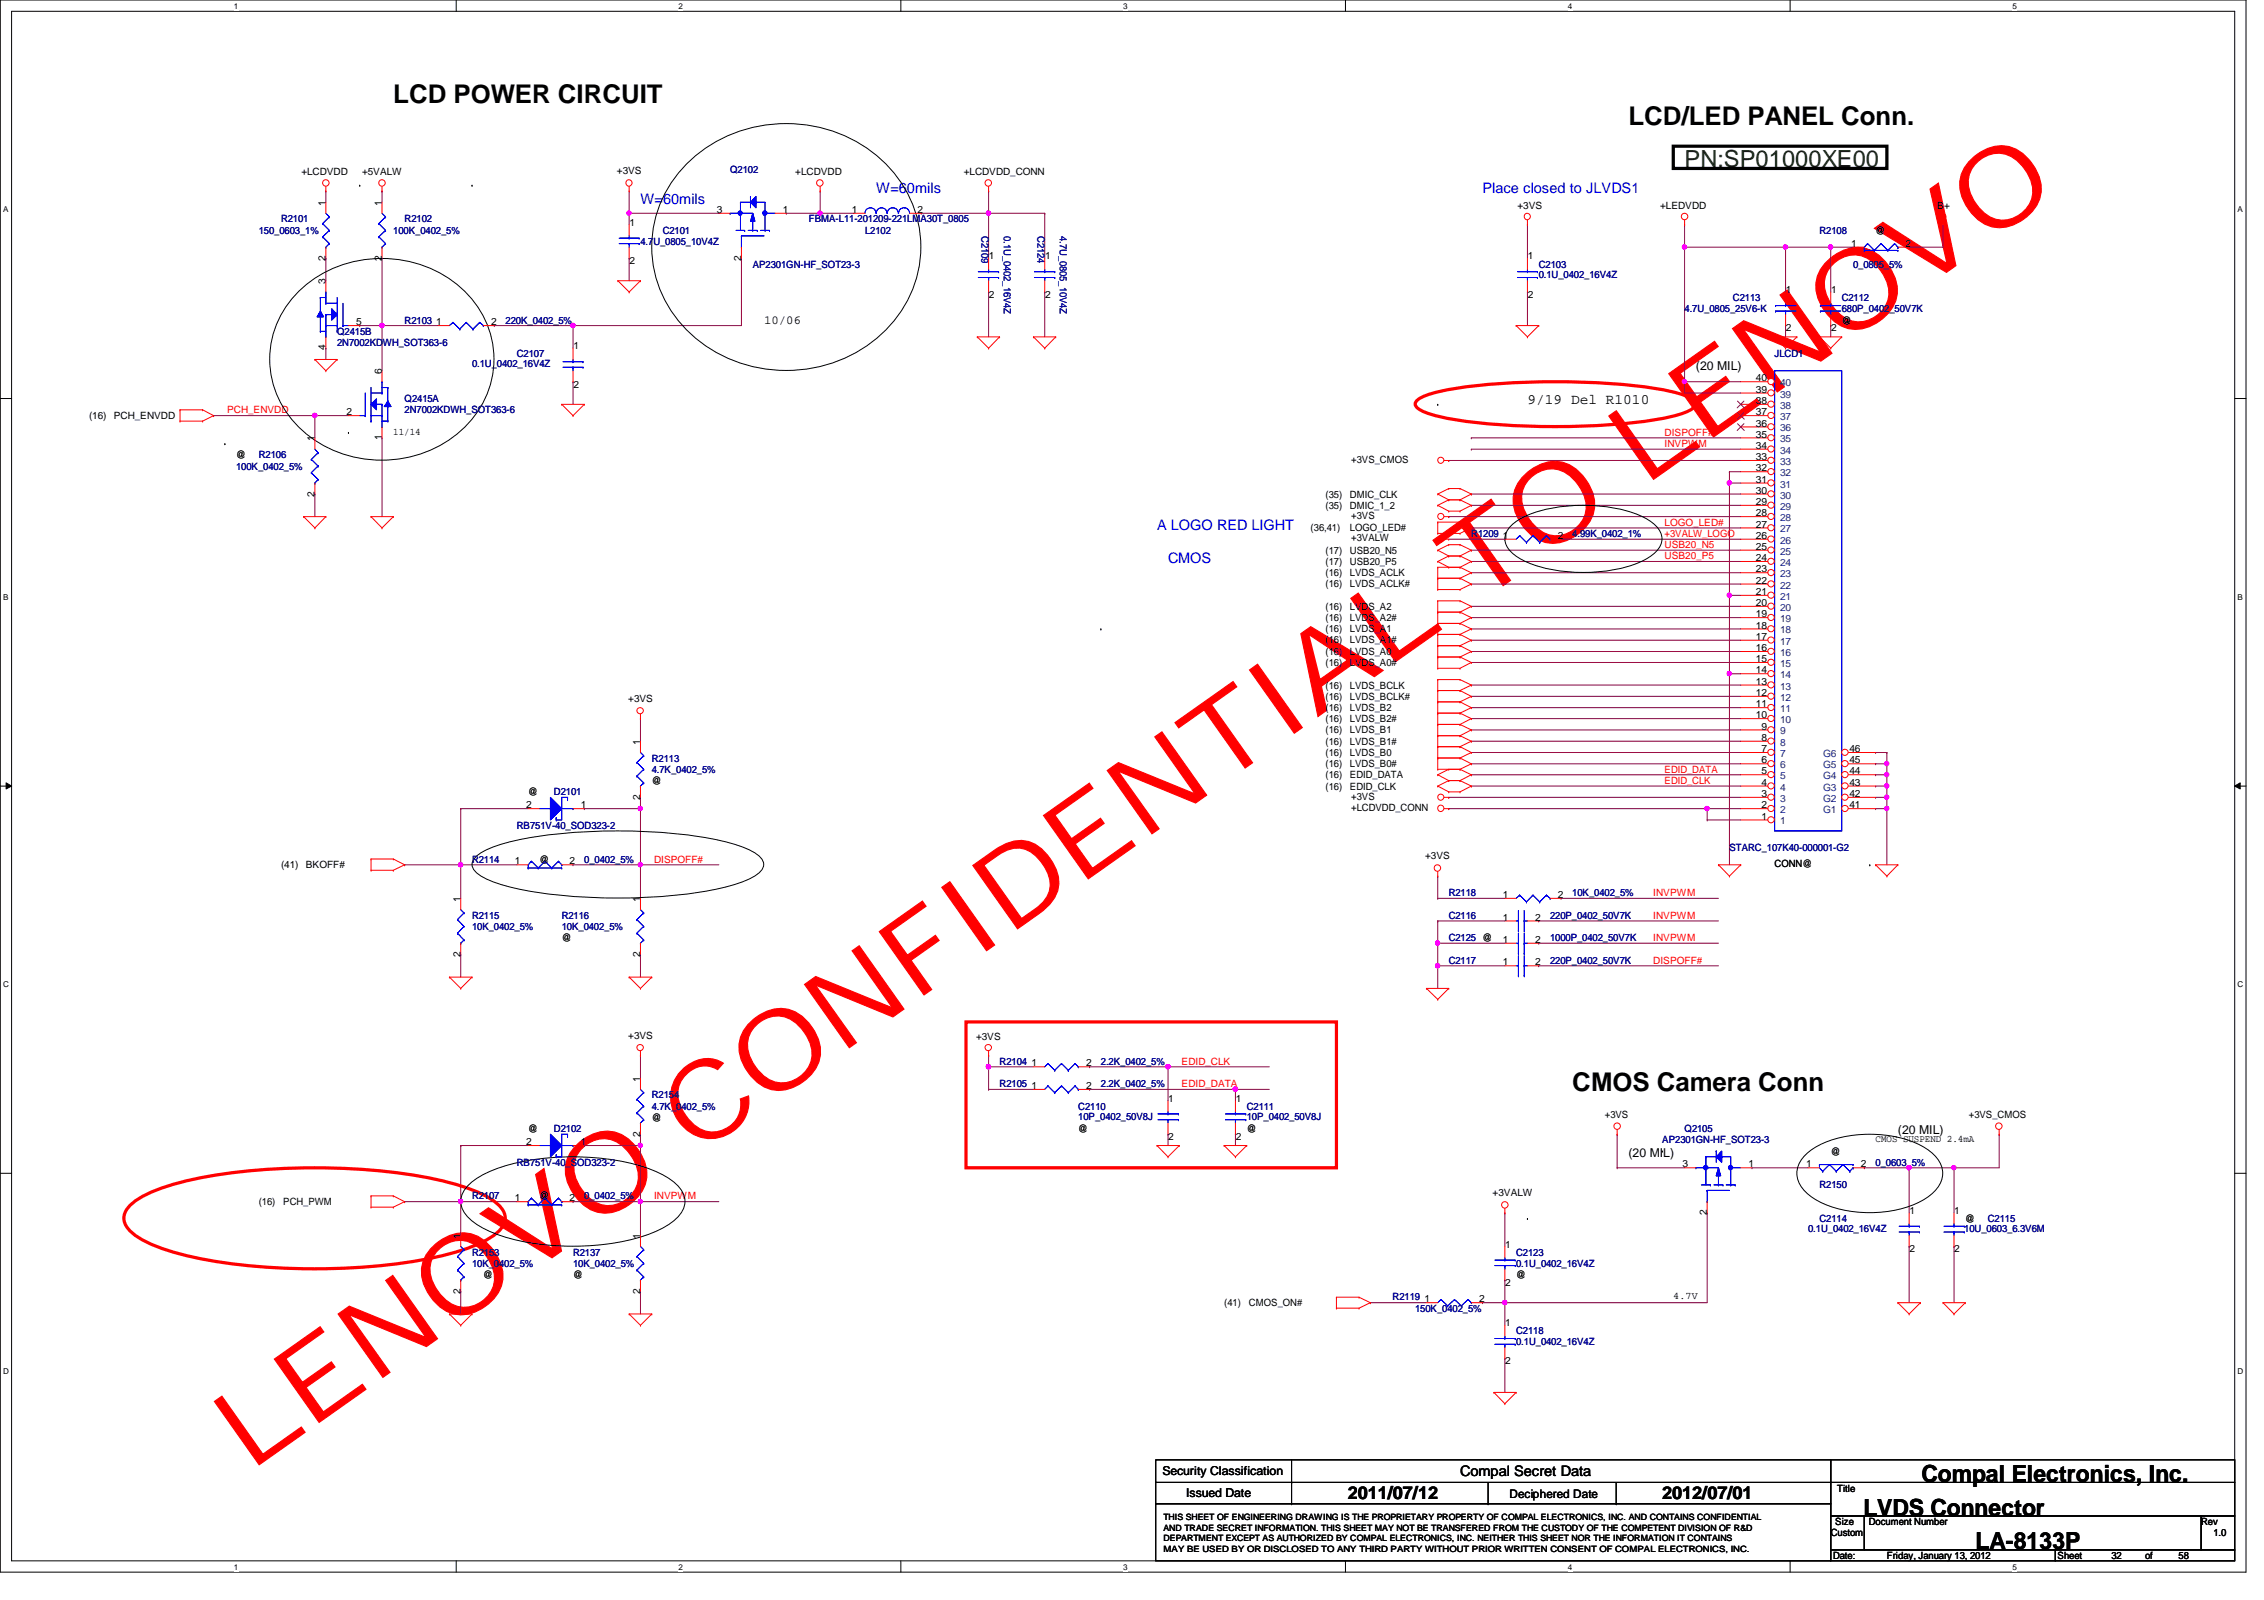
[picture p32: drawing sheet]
<svg xmlns="http://www.w3.org/2000/svg" width="297mm" height="210mm" viewBox="0 0 297 210" stroke-linecap="round" stroke-linejoin="round" font-family="sans-serif">
<defs><g id="words">
<text font-size="14.4" fill="#f00" x="32.7" y="193.1" transform="rotate(-35 32.7 193.1)">LENOVO CONFIDENTIAL TO LENOVO</text>
<g font-size="3.4">
<text x="51.6" y="13.5">LCD POWER CIRCUIT</text>
<text x="213.7" y="16.4">LCD/LED PANEL Conn.</text>
<text x="206.3" y="143.1">CMOS Camera Conn</text>
</g>
<text font-size="3.1" fill="#004000" x="221" y="22">PN:SP01000XE00</text>
<g font-size="3.1">
<text x="252.1" y="194.4">Compal Electronics, Inc.</text>
<text x="244.5" y="198.8">LVDS Connector</text>
<text x="259.2" y="203.2">LA-8133P</text>
</g>
<g font-size="2.3">
<text x="176.8" y="196.6">2011/07/12</text>
<text x="218.1" y="196.6">2012/07/01</text>
</g>
<g font-size="1.9" fill="#00f">
<text x="84" y="26.8">W=60mils</text>
<text x="115" y="25.3">W=60mils</text>
<text x="194.5" y="25.3">Place closed to JLVDS1</text>
<text x="151.8" y="69.5">A LOGO RED LIGHT</text>
<text x="153.2" y="73.9">CMOS</text>
</g>
<g font-size="1.9">
<text x="200.4" y="53">9/19 Del R1010</text>
<text x="191.6" y="193.7">Compal Secret Data</text>
</g>
<g font-size="1.6">
<text x="100.2" y="42.5">10/06</text>
<text x="222.5" y="48.6">(20 MIL)</text>
<text x="249" y="148.8">(20 MIL)</text>
<text x="213.7" y="151.7">(20 MIL)</text>
<text x="152.5" y="193.5">Security Classification</text>
<text x="155.6" y="196.3">Issued Date</text>
<text x="198" y="196.5">Deciphered Date</text>
</g>
<g font-size="1.3">
<text x="39.5" y="23">+LCDVDD</text>
<text x="47.5" y="23">+5VALW</text>
<text x="80.9" y="22.9">+3VS</text>
<text x="104.3" y="23">+LCDVDD</text>
<text x="126.4" y="23">+LCDVDD_CONN</text>
<text x="42.7" y="27" transform="rotate(-90 42.7 27)">1</text>
<text x="50.1" y="27" transform="rotate(-90 50.1 27)">1</text>
<text x="82.6" y="29.6">1</text>
<text x="94.1" y="27.9">3</text>
<text x="102.7" y="27.9">1</text>
<text x="111.8" y="27.9">1</text>
<text x="120.4" y="27.9">2</text>
<text x="199.1" y="27.4">+3VS</text>
<text x="217.8" y="27.4">+LEDVDD</text>
<text x="254.2" y="27.4">B+</text>
<text x="42.7" y="34.2" transform="rotate(-90 42.7 34.2)">2</text>
<text x="50.1" y="34.2" transform="rotate(-90 50.1 34.2)">2</text>
<text x="82.6" y="34.6">2</text>
<text x="97.2" y="34.2" transform="rotate(-90 97.2 34.2)">2</text>
<text x="129.7" y="34">1</text>
<text x="137.1" y="34">1</text>
<text x="200.4" y="34">1</text>
<text x="242.9" y="32.4">1</text>
<text x="246.1" y="30.6">@</text>
<text x="250" y="32.4">2</text>
<text x="42.7" y="37.3" transform="rotate(-90 42.7 37.3)">3</text>
<text x="129.7" y="39">2</text>
<text x="137.1" y="39">2</text>
<text x="200.4" y="39">2</text>
<text x="234.3" y="38.5">1</text>
<text x="240.2" y="38.5">1</text>
<text x="42.7" y="46" transform="rotate(-90 42.7 46)">4</text>
<text x="46.7" y="42.7">5</text>
<text x="57.2" y="42.7">1</text>
<text x="64.4" y="42.7">2</text>
<text x="75.2" y="45.8">1</text>
<text x="234.3" y="43.5">2</text>
<text x="240.2" y="43.5">2</text>
<text x="241.6" y="42.5">@</text>
<text x="50.1" y="49.1" transform="rotate(-90 50.1 49.1)">6</text>
<text x="75.2" y="50.8">2</text>
<text x="230.4" y="53">38</text>
<text x="230.4" y="51.5">39</text>
<text x="230.4" y="50">40</text>
<text x="11.7" y="54.9">(16)</text>
<text x="14.9" y="54.9">PCH_ENVDD</text>
<text x="41.3" y="57.9" transform="rotate(-90 41.3 57.9)">1</text>
<text x="45.5" y="54.5">2</text>
<text x="50.1" y="57.8" transform="rotate(-90 50.1 57.8)">1</text>
<text x="51.6" y="57.1">11/14</text>
<text x="230.4" y="58.9">34</text>
<text x="230.4" y="57.4">35</text>
<text x="230.4" y="56">36</text>
<text x="230.4" y="54.5">37</text>
<text x="31" y="60.1">@</text>
<text x="41.3" y="65.2" transform="rotate(-90 41.3 65.2)">2</text>
<text x="173.9" y="65.3">(35)</text>
<text x="177.1" y="65.3">DMIC_CLK</text>
<text x="177.3" y="60.7">+3VS_CMOS</text>
<text x="230.4" y="64.8">30</text>
<text x="230.4" y="63.3">31</text>
<text x="230.4" y="61.8">32</text>
<text x="230.4" y="60.4">33</text>
<text x="172" y="69.7">(36,41)</text>
<text x="173.9" y="66.8">(35)</text>
<text x="177.1" y="66.8">DMIC_1_2</text>
<text x="177.1" y="69.7">LOGO_LED#</text>
<text x="177.3" y="68.1">+3VS</text>
<text x="177.3" y="71">+3VALW</text>
<text x="197.2" y="70.7">1</text>
<text x="204.4" y="70.7">2</text>
<text x="230.4" y="70.7">26</text>
<text x="230.4" y="69.2">27</text>
<text x="230.4" y="67.7">28</text>
<text x="230.4" y="66.3">29</text>
<text x="173.9" y="75.6">(16)</text>
<text x="173.9" y="77">(16)</text>
<text x="173.9" y="72.6">(17)</text>
<text x="173.9" y="74.1">(17)</text>
<text x="177.1" y="75.6">LVDS_ACLK</text>
<text x="177.1" y="77">LVDS_ACLK#</text>
<text x="177.1" y="72.6">USB20_N5</text>
<text x="177.1" y="74.1">USB20_P5</text>
<text x="230.4" y="76.6">22</text>
<text x="230.4" y="75.1">23</text>
<text x="230.4" y="73.6">24</text>
<text x="230.4" y="72.1">25</text>
<text x="173.9" y="80">(16)</text>
<text x="173.9" y="81.5">(16)</text>
<text x="173.9" y="83">(16)</text>
<text x="177.1" y="80">LVDS_A2</text>
<text x="177.1" y="81.5">LVDS_A2#</text>
<text x="177.1" y="83">LVDS_A1</text>
<text x="230.4" y="83.9">17</text>
<text x="230.4" y="82.5">18</text>
<text x="230.4" y="81">19</text>
<text x="230.4" y="79.5">20</text>
<text x="230.4" y="78.1">21</text>
<text x="173.9" y="84.4">(16)</text>
<text x="173.9" y="85.9">(16)</text>
<text x="173.9" y="87.4">(16)</text>
<text x="177.1" y="84.4">LVDS_A1#</text>
<text x="177.1" y="85.9">LVDS_A0</text>
<text x="177.1" y="87.4">LVDS_A0#</text>
<text x="230.4" y="89.8">13</text>
<text x="230.4" y="88.3">14</text>
<text x="230.4" y="86.9">15</text>
<text x="230.4" y="85.4">16</text>
<text x="82.4" y="92.1">+3VS</text>
<text x="173.9" y="90.3">(16)</text>
<text x="173.9" y="91.8">(16)</text>
<text x="173.9" y="93.3">(16)</text>
<text x="173.9" y="94.7">(16)</text>
<text x="177.1" y="90.3">LVDS_BCLK</text>
<text x="177.1" y="91.8">LVDS_BCLK#</text>
<text x="177.1" y="93.3">LVDS_B2</text>
<text x="177.1" y="94.7">LVDS_B2#</text>
<text x="230.4" y="94.2">10</text>
<text x="230.4" y="92.8">11</text>
<text x="230.4" y="91.3">12</text>
<text x="231.1" y="95.7">9</text>
<text x="84" y="97.7" transform="rotate(-90 84 97.7)">1</text>
<text x="173.9" y="96.2">(16)</text>
<text x="173.9" y="97.7">(16)</text>
<text x="173.9" y="99.1">(16)</text>
<text x="173.9" y="100.6">(16)</text>
<text x="177.1" y="96.2">LVDS_B1</text>
<text x="177.1" y="97.7">LVDS_B1#</text>
<text x="177.1" y="99.1">LVDS_B0</text>
<text x="177.1" y="100.6">LVDS_B0#</text>
<text x="231.1" y="101.6">5</text>
<text x="231.1" y="100.2">6</text>
<text x="231.1" y="98.7">7</text>
<text x="231.1" y="97.2">8</text>
<text x="242.7" y="101.6">44</text>
<text x="242.7" y="100.2">45</text>
<text x="242.7" y="98.7">46</text>
<text x="69" y="106">2</text>
<text x="69.3" y="104.3">@</text>
<text x="76.2" y="106">1</text>
<text x="84" y="104.9" transform="rotate(-90 84 104.9)">2</text>
<text x="85.5" y="102.8">@</text>
<text x="173.9" y="102.1">(16)</text>
<text x="173.9" y="103.6">(16)</text>
<text x="177.1" y="102.1">EDID_DATA</text>
<text x="177.1" y="103.6">EDID_CLK</text>
<text x="177.3" y="104.9">+3VS</text>
<text x="177.3" y="106.4">+LCDVDD_CONN</text>
<text x="231.1" y="107.5">1</text>
<text x="231.1" y="106">2</text>
<text x="231.1" y="104.6">3</text>
<text x="231.1" y="103.1">4</text>
<text x="242.7" y="106">41</text>
<text x="242.7" y="104.6">42</text>
<text x="242.7" y="103.1">43</text>
<text x="36.9" y="113.9">(41)</text>
<text x="40.1" y="113.9">BKOFF#</text>
<text x="67.6" y="113.4">1</text>
<text x="70.8" y="113.2">@</text>
<text x="74.7" y="113.4">2</text>
<text x="187" y="112.7">+3VS</text>
<text x="232.8" y="113.7">CONN@</text>
<text x="60.4" y="118.3" transform="rotate(-90 60.4 118.3)">1</text>
<text x="84" y="118.3" transform="rotate(-90 84 118.3)">1</text>
<text x="197.2" y="117.8">1</text>
<text x="204.4" y="117.8">2</text>
<text x="60.4" y="125.5" transform="rotate(-90 60.4 125.5)">2</text>
<text x="73.7" y="123.5">@</text>
<text x="84" y="125.5" transform="rotate(-90 84 125.5)">2</text>
<text x="197.2" y="123.7">1</text>
<text x="197.2" y="120.8">1</text>
<text x="201.4" y="123.7">2</text>
<text x="201.4" y="120.8">2</text>
<text x="197.2" y="126.7">1</text>
<text x="201.4" y="126.7">2</text>
<text x="82.4" y="136.3">+3VS</text>
<text x="128.1" y="136.4">+3VS</text>
<text x="84" y="141.9" transform="rotate(-90 84 141.9)">1</text>
<text x="135.3" y="142.9">1</text>
<text x="135.3" y="139.9">1</text>
<text x="142.5" y="142.9">2</text>
<text x="142.5" y="139.9">2</text>
<text x="69.3" y="148.5">@</text>
<text x="84" y="149.1" transform="rotate(-90 84 149.1)">2</text>
<text x="85.5" y="147">@</text>
<text x="141.5" y="148.5">@</text>
<text x="153.3" y="144.5">1</text>
<text x="153.3" y="149.5">2</text>
<text x="162.1" y="144.5">1</text>
<text x="162.1" y="149.5">2</text>
<text x="163.6" y="148.5">@</text>
<text x="210.6" y="146.7">+3VS</text>
<text x="246.1" y="149.9">CMOS SUSPEND 2.4mA</text>
<text x="258.3" y="146.7">+3VS_CMOS</text>
<text x="69" y="150.2">2</text>
<text x="76.2" y="150.2">1</text>
<text x="220.8" y="153.2">3</text>
<text x="229.4" y="153.2">1</text>
<text x="237" y="153.2">1</text>
<text x="240.2" y="151.5">@</text>
<text x="244.1" y="153.2">2</text>
<text x="33.9" y="158.1">(16)</text>
<text x="37.2" y="158.1">PCH_PWM</text>
<text x="67.6" y="157.6">1</text>
<text x="70.8" y="157.4">@</text>
<text x="74.7" y="157.6">2</text>
<text x="195.8" y="156.9">+3VALW</text>
<text x="223.9" y="159.4" transform="rotate(-90 223.9 159.4)">2</text>
<text x="250.5" y="159.3">1</text>
<text x="256.4" y="159.3">1</text>
<text x="257.8" y="160.3">@</text>
<text x="60.4" y="162.5" transform="rotate(-90 60.4 162.5)">1</text>
<text x="63.4" y="167.7">@</text>
<text x="75.2" y="167.7">@</text>
<text x="84" y="162.5" transform="rotate(-90 84 162.5)">1</text>
<text x="197.5" y="163.7">1</text>
<text x="198.9" y="167.7">@</text>
<text x="250.5" y="164.3">2</text>
<text x="256.4" y="164.3">2</text>
<text x="60.4" y="169.7" transform="rotate(-90 60.4 169.7)">2</text>
<text x="84" y="169.7" transform="rotate(-90 84 169.7)">2</text>
<text x="160.6" y="171.4">(41)</text>
<text x="163.9" y="171.4">CMOS_ON#</text>
<text x="186.9" y="170.9">1</text>
<text x="194.1" y="170.9">2</text>
<text x="197.5" y="174">1</text>
<text x="197.5" y="168.7">2</text>
<text x="219.5" y="170.5">4.7V</text>
<text x="197.5" y="179">2</text>
<text x="241" y="195.8">Title</text>
<text x="240.2" y="201.5">Custom</text>
<text x="240.8" y="200.1">Size</text>
<text x="245.2" y="200.1">Document Number</text>
<text x="288.8" y="200.1">Rev</text>
<text x="290.4" y="201.5">1.0</text>
<text x="240.5" y="204.5">Date:</text>
<text x="247.6" y="204.5">Friday, January 13, 2012</text>
<text x="270" y="204.5">Sheet</text>
<text x="277" y="204.5">32</text>
<text x="281.4" y="204.5">of</text>
<text x="285.8" y="204.5">58</text>
</g>
<g font-size="1.3" fill="#000080">
<text x="95.8" y="22.7">Q2102</text>
<text x="36.9" y="29.2">R2101</text>
<text x="53.1" y="29.2">R2102</text>
<text x="106.1" y="29.2">FBMA-L11-201209-221LMA30T_0805</text>
<text x="33.9" y="30.6">150_0603_1%</text>
<text x="51.6" y="30.6">100K_0402_5%</text>
<text x="84" y="32.1">4.7U_0805_10V4Z</text>
<text x="86.9" y="30.6">C2101</text>
<text x="98.8" y="35.1">AP2301GN-HF_SOT23-3</text>
<text x="113.5" y="30.6">L2102</text>
<text x="128.8" y="30.9" transform="rotate(90 128.8 30.9)">C2109</text>
<text x="131.7" y="30.9" transform="rotate(90 131.7 30.9)">0.1U_0402_16V4Z</text>
<text x="136.1" y="30.9" transform="rotate(90 136.1 30.9)">C2124</text>
<text x="139.1" y="30.9" transform="rotate(90 139.1 30.9)">4.7U_0805_10V4Z</text>
<text x="201.9" y="35.1">C2103</text>
<text x="238.7" y="30.6">R2108</text>
<text x="243.1" y="35.1">0_0805_5%</text>
<text x="201.9" y="36.5">0.1U_0402_16V4Z</text>
<text x="221" y="41">4.7U_0805_25V6-K</text>
<text x="227.4" y="39.5">C2113</text>
<text x="241.6" y="39.5">C2112</text>
<text x="241.6" y="41">680P_0402_50V7K</text>
<text x="44.2" y="43.9">Q2415B</text>
<text x="44.2" y="45.4">2N7002KDWH_SOT363-6</text>
<text x="53.1" y="42.5">R2103</text>
<text x="66.3" y="42.5">220K_0402_5%</text>
<text x="67.8" y="46.9">C2107</text>
<text x="232.8" y="46.9">JLCD1</text>
<text x="53.1" y="52.7">Q2415A</text>
<text x="61.9" y="48.2">0.1U_0402_16V4Z</text>
<text x="53.1" y="54.2">2N7002KDWH_SOT363-6</text>
<text x="31" y="61.6">100K_0402_5%</text>
<text x="33.9" y="60.1">R2106</text>
<text x="193" y="70.4">R1209</text>
<text x="206.3" y="70.4">4.99K_0402_1%</text>
<text x="85.5" y="99.9">R2113</text>
<text x="85.5" y="101.4">4.7K_0402_5%</text>
<text x="72.7" y="104.3">D2101</text>
<text x="61.9" y="113.2">R2114</text>
<text x="67.8" y="108.8">RB751V-40_SOD323-2</text>
<text x="76.7" y="113.2">0_0402_5%</text>
<text x="226.9" y="111.7">STARC_107K40-000001-G2</text>
<text x="190.1" y="117.6">R2118</text>
<text x="206.3" y="117.6">10K_0402_5%</text>
<text x="61.9" y="120.5">R2115</text>
<text x="61.9" y="122">10K_0402_5%</text>
<text x="73.7" y="120.5">R2116</text>
<text x="73.7" y="122">10K_0402_5%</text>
<text x="190.1" y="123.5">C2125 @</text>
<text x="190.1" y="120.5">C2116</text>
<text x="203.4" y="123.5">1000P_0402_50V7K</text>
<text x="203.4" y="120.5">220P_0402_50V7K</text>
<text x="190.1" y="126.4">C2117</text>
<text x="203.4" y="126.4">220P_0402_50V7K</text>
<text x="131.1" y="142.6">R2105</text>
<text x="131.1" y="139.7">R2104</text>
<text x="144.4" y="142.6">2.2K_0402_5%</text>
<text x="144.4" y="139.7">2.2K_0402_5%</text>
<text x="72.7" y="148.5">D2102</text>
<text x="85.5" y="144.1">R2154</text>
<text x="85.5" y="145.6">4.7K_0402_5%</text>
<text x="141.5" y="145.6">C2110</text>
<text x="141.5" y="146.9">10P_0402_50V8J</text>
<text x="163.6" y="145.6">C2111</text>
<text x="163.6" y="146.9">10P_0402_50V8J</text>
<text x="218.1" y="150">AP2301GN-HF_SOT23-3</text>
<text x="221" y="148.5">Q2105</text>
<text x="67.8" y="153">RB751V-40_SOD323-2</text>
<text x="238.7" y="155.9">R2150</text>
<text x="246.1" y="153">0_0603_5%</text>
<text x="61.9" y="157.4">R2107</text>
<text x="76.7" y="157.4">0_0402_5%</text>
<text x="237.2" y="161.6">0.1U_0402_16V4Z</text>
<text x="238.7" y="160.3">C2114</text>
<text x="257.7" y="161.6">10U_0603_6.3V6M</text>
<text x="260.8" y="160.3">C2115</text>
<text x="61.9" y="164.7">R2153</text>
<text x="61.9" y="166.2">10K_0402_5%</text>
<text x="75.2" y="164.7">R2137</text>
<text x="75.2" y="166.2">10K_0402_5%</text>
<text x="198.9" y="164.7">C2123</text>
<text x="198.9" y="166.2">0.1U_0402_16V4Z</text>
<text x="182.7" y="170.6">R2119</text>
<text x="185.7" y="172.1">150K_0402_5%</text>
<text x="198.9" y="175">C2118</text>
<text x="198.9" y="176.5">0.1U_0402_16V4Z</text>
</g>
<g font-size="1.3" fill="#004080">
<text x="233.5" y="53.6">38</text>
<text x="233.5" y="52.2">39</text>
<text x="233.5" y="50.7">40</text>
<text x="233.5" y="59.5">34</text>
<text x="233.5" y="58">35</text>
<text x="233.5" y="56.6">36</text>
<text x="233.5" y="55.1">37</text>
<text x="233.5" y="65.4">30</text>
<text x="233.5" y="64">31</text>
<text x="233.5" y="62.5">32</text>
<text x="233.5" y="61">33</text>
<text x="233.5" y="71.3">26</text>
<text x="233.5" y="69.8">27</text>
<text x="233.5" y="68.4">28</text>
<text x="233.5" y="66.9">29</text>
<text x="233.5" y="77.2">22</text>
<text x="233.5" y="75.7">23</text>
<text x="233.5" y="74.3">24</text>
<text x="233.5" y="72.8">25</text>
<text x="233.5" y="83.1">18</text>
<text x="233.5" y="81.6">19</text>
<text x="233.5" y="80.1">20</text>
<text x="233.5" y="78.7">21</text>
<text x="233.5" y="89">14</text>
<text x="233.5" y="87.5">15</text>
<text x="233.5" y="86.1">16</text>
<text x="233.5" y="84.6">17</text>
<text x="233.5" y="94.9">10</text>
<text x="233.5" y="93.4">11</text>
<text x="233.5" y="91.9">12</text>
<text x="233.5" y="90.5">13</text>
<text x="233.5" y="100.8">6</text>
<text x="233.5" y="99.3">7</text>
<text x="233.5" y="97.8">8</text>
<text x="233.5" y="96.4">9</text>
<text x="239.2" y="100.8">G5</text>
<text x="239.2" y="99.3">G6</text>
<text x="233.5" y="106.7">2</text>
<text x="233.5" y="105.2">3</text>
<text x="233.5" y="103.7">4</text>
<text x="233.5" y="102.2">5</text>
<text x="239.2" y="106.7">G1</text>
<text x="239.2" y="105.2">G2</text>
<text x="239.2" y="103.7">G3</text>
<text x="239.2" y="102.2">G4</text>
<text x="233.5" y="108.2">1</text>
</g>
<g font-size="1.3" fill="#f00">
<text x="29.8" y="54.2">PCH_ENVDD</text>
<text x="218.4" y="57.1">DISPOFF#</text>
<text x="218.4" y="58.6">INVPWM</text>
<text x="218.4" y="69">LOGO_LED#</text>
<text x="218.4" y="70.4">+3VALW_LOGO</text>
<text x="218.4" y="71.9">USB20_N5</text>
<text x="218.4" y="73.4">USB20_P5</text>
<text x="218.4" y="101.3">EDID_DATA</text>
<text x="218.4" y="102.8">EDID_CLK</text>
<text x="85.8" y="113.2">DISPOFF#</text>
<text x="216.9" y="117.6">INVPWM</text>
<text x="216.9" y="120.5">INVPWM</text>
<text x="216.9" y="123.4">INVPWM</text>
<text x="216.9" y="126.4">DISPOFF#</text>
<text x="155" y="139.7">EDID_CLK</text>
<text x="155" y="142.6">EDID_DATA</text>
<text x="85.8" y="157.4">INVPWM</text>
</g>
<g font-size="1.1">
<text x="30.7" y="1.1">1</text>
<text x="89" y="1.1">2</text>
<text x="147.4" y="1.1">3</text>
<text x="205.7" y="1.1">4</text>
<text x="264" y="1.1">5</text>
<text x=".4" y="27.9">A</text>
<text x="293.6" y="27.9">A</text>
<text x=".4" y="78.7">B</text>
<text x="293.6" y="78.7">B</text>
<text x=".4" y="129.5">C</text>
<text x="293.6" y="129.5">C</text>
<text x=".4" y="180.3">D</text>
<text x="293.6" y="180.3">D</text>
<text x="152.7" y="202.2">DEPARTMENT EXCEPT AS AUTHORIZED BY COMPAL ELECTRONICS, INC. NEITHER THIS SHEET NOR THE INFORMATION IT CONTAINS</text>
<text x="152.7" y="199.4">THIS SHEET OF ENGINEERING DRAWING IS THE PROPRIETARY PROPERTY OF COMPAL ELECTRONICS, INC. AND CONTAINS CONFIDENTIAL</text>
<text x="152.7" y="203.6">MAY BE USED BY OR DISCLOSED TO ANY THIRD PARTY WITHOUT PRIOR WRITTEN CONSENT OF COMPAL ELECTRONICS, INC.</text>
<text x="152.7" y="200.8">AND TRADE SECRET INFORMATION. THIS SHEET MAY NOT BE TRANSFERED FROM THE CUSTODY OF THE COMPETENT DIVISION OF R&amp;D</text>
<text x="30.7" y="205.9">1</text>
<text x="89" y="205.9">2</text>
<text x="147.4" y="205.9">3</text>
<text x="205.7" y="205.9">4</text>
<text x="264" y="205.9">5</text>
</g>
</g></defs>
<path d="M0 0h294.7v206.2h-294.7zM1.5 1.5h291.7v203.3h-291.7z" fill="none" stroke="#000" stroke-width=".13"/>
<g fill="#fff">
<path d="M30.7 .2h.6v1.2h-.6z"/>
<path d="M30.7 204.9h.6v1.2h-.6z"/>
</g>
<path d="M59.9 0v1.5M59.9 204.8v1.4" fill="none" stroke="#000" stroke-width=".13"/>
<g fill="#fff">
<path d="M89 .2h.6v1.2h-.6z"/>
<path d="M89 204.9h.6v1.2h-.6z"/>
</g>
<path d="M118.2 0v1.5M118.2 204.8v1.4" fill="none" stroke="#000" stroke-width=".13"/>
<g fill="#fff">
<path d="M147.4 .2h.6v1.2h-.6z"/>
<path d="M147.4 204.9h.6v1.2h-.6z"/>
</g>
<path d="M176.5 0v1.5M176.5 204.8v1.4" fill="none" stroke="#000" stroke-width=".13"/>
<g fill="#fff">
<path d="M205.7 .2h.6v1.2h-.6z"/>
<path d="M205.7 204.9h.6v1.2h-.6z"/>
</g>
<path d="M234.9 0v1.5M234.9 204.8v1.4" fill="none" stroke="#000" stroke-width=".13"/>
<g fill="#fff">
<path d="M264 .2h.6v1.2h-.6z"/>
<path d="M264 204.9h.6v1.2h-.6z"/>
<path d="M.4 26.9h.7v1.2h-.7z"/>
<path d="M293.6 26.9h.7v1.2h-.7z"/>
<path d="M.4 77.7h.7v1.2h-.7z"/>
<path d="M293.6 77.7h.7v1.2h-.7z"/>
</g>
<path d="M0 52.3h1.5M293.2 52.3h1.5" fill="none" stroke="#000" stroke-width=".13"/>
<g fill="#fff">
<path d="M.4 128.5h.8v1.2h-.8z"/>
<path d="M293.6 128.5h.7v1.2h-.7z"/>
</g>
<path d="M0 103.1h1.5M.8 102.7l.7 .4-.7 .4zM293.2 103.1l.7-.4v.8zM293.2 103.1h1.5" fill="none" stroke="#000" stroke-width=".13"/>
<path d="M.8 102.7l.7 .4-.7 .4zM293.2 103.1l.7-.4v.8z" fill="#000"/>
<g fill="#fff">
<path d="M.4 179.3h.8v1.2h-.8z"/>
<path d="M293.6 179.3h.7v1.2h-.7z"/>
</g>
<path d="M0 153.9h1.5M293.2 153.9h1.5" fill="none" stroke="#000" stroke-width=".13"/>
<path d="M42.8 25.1h.1M42.8 25.1v1.4M50.1 25.1h.1M50.1 25.1v1.4M200.4 29.5h.1M200.4 29.5v4.4M60.4 113.5h.1M60.4 113.5h7.4" fill="none" stroke="#800040" stroke-width=".13"/>
<circle cx="60.4" cy="113.4" r=".29" fill="#f0f"/>
<circle cx="60.4" cy="113.4" r=".29" fill="none" stroke="#f0f" stroke-width=".13"/>
<path d="M53.1 113.5h.1M53.1 113.5h7.3M60.4 113.5h.1M60.4 113.5v4.4" fill="none" stroke="#800040" stroke-width=".13"/>
<circle cx="60.4" cy="113.4" r=".29" fill="#f0f"/>
<circle cx="60.4" cy="113.4" r=".29" fill="none" stroke="#f0f" stroke-width=".13"/>
<path d="M84 113.5h.1M84 113.5h10.3" fill="none" stroke="#800040" stroke-width=".13"/>
<circle cx="84" cy="113.4" r=".29" fill="#f0f"/>
<circle cx="84" cy="113.4" r=".29" fill="none" stroke="#f0f" stroke-width=".13"/>
<path d="M200.4 38.3h.1M200.4 38.3v4.4M42.8 45.7h.1M42.8 45.7v1.5M50.1 57.4h.1M50.1 57.4v10.4M75.2 50.1h.1M75.2 42.7h.1M75.2 42.7v3M75.2 50.1v2.9M41.3 64.8h.1M41.3 64.8v3" fill="none" stroke="#800040" stroke-width=".13"/>
<circle cx="75.1" cy="42.7" r=".29" fill="#f0f"/>
<circle cx="75.1" cy="42.7" r=".29" fill="none" stroke="#f0f" stroke-width=".13"/>
<path d="M64.9 42.7h.1M64.9 42.7h32.4M75.2 42.7h.1" fill="none" stroke="#800040" stroke-width=".13"/>
<circle cx="75.1" cy="42.7" r=".29" fill="#f0f"/>
<circle cx="75.1" cy="42.7" r=".29" fill="none" stroke="#f0f" stroke-width=".13"/>
<path d="M42.8 33.9h.1M42.8 33.9v2.9M50.1 42.7h.1M50.1 42.7h7.4" fill="none" stroke="#800040" stroke-width=".13"/>
<circle cx="50.1" cy="42.7" r=".29" fill="#f0f"/>
<circle cx="50.1" cy="42.7" r=".29" fill="none" stroke="#f0f" stroke-width=".13"/>
<path d="M50.1 33.9h.1M50.1 33.9v14.7M50.1 42.7h.1" fill="none" stroke="#800040" stroke-width=".13"/>
<circle cx="50.1" cy="42.7" r=".29" fill="#f0f"/>
<circle cx="50.1" cy="42.7" r=".29" fill="none" stroke="#f0f" stroke-width=".13"/>
<path d="M41.3 54.5h.1M41.3 54.5v2.9" fill="none" stroke="#800040" stroke-width=".13"/>
<circle cx="41.3" cy="54.5" r=".29" fill="#f0f"/>
<circle cx="41.3" cy="54.5" r=".29" fill="none" stroke="#f0f" stroke-width=".13"/>
<path d="M28 54.5h.1M28 54.5h17.7M41.3 54.5h.1" fill="none" stroke="#800040" stroke-width=".13"/>
<circle cx="41.3" cy="54.5" r=".29" fill="#f0f"/>
<circle cx="41.3" cy="54.5" r=".29" fill="none" stroke="#f0f" stroke-width=".13"/>
<path d="M129.7 140h.1M129.7 140h5.9" fill="none" stroke="#800040" stroke-width=".13"/>
<circle cx="129.7" cy="139.9" r=".29" fill="#f0f"/>
<circle cx="129.7" cy="139.9" r=".29" fill="none" stroke="#f0f" stroke-width=".13"/>
<path d="M129.7 140h.1M129.7 140v2.9" fill="none" stroke="#800040" stroke-width=".13"/>
<circle cx="129.7" cy="139.9" r=".29" fill="#f0f"/>
<circle cx="129.7" cy="139.9" r=".29" fill="none" stroke="#f0f" stroke-width=".13"/>
<path d="M153.2 140h.1M153.2 140h13.3" fill="none" stroke="#800040" stroke-width=".13"/>
<circle cx="153.2" cy="139.9" r=".29" fill="#f0f"/>
<circle cx="153.2" cy="139.9" r=".29" fill="none" stroke="#f0f" stroke-width=".13"/>
<path d="M143 142.9h.1M143 142.9h19.1" fill="none" stroke="#800040" stroke-width=".13"/>
<circle cx="162.1" cy="142.9" r=".29" fill="#f0f"/>
<circle cx="162.1" cy="142.9" r=".29" fill="none" stroke="#f0f" stroke-width=".13"/>
<path d="M129.7 138.5h.1M129.7 138.5v1.5" fill="none" stroke="#800040" stroke-width=".13"/>
<circle cx="129.7" cy="139.9" r=".29" fill="#f0f"/>
<circle cx="129.7" cy="139.9" r=".29" fill="none" stroke="#f0f" stroke-width=".13"/>
<path d="M143 140h.1M143 140h10.2M153.2 140h.1M153.2 140v4.4M129.7 142.9h.1M129.7 142.9h5.9M153.2 148.8h.1M153.2 148.8v1.5M162.1 148.8h.1M162.1 148.8v1.5" fill="none" stroke="#800040" stroke-width=".13"/>
<circle cx="153.2" cy="139.9" r=".29" fill="#f0f"/>
<circle cx="153.2" cy="139.9" r=".29" fill="none" stroke="#f0f" stroke-width=".13"/>
<path d="M162.1 142.9h.1M162.1 142.9h4.4" fill="none" stroke="#800040" stroke-width=".13"/>
<circle cx="162.1" cy="142.9" r=".29" fill="#f0f"/>
<circle cx="162.1" cy="142.9" r=".29" fill="none" stroke="#f0f" stroke-width=".13"/>
<path d="M60.4 106.1h.1M60.4 106.1v7.4M60.4 106.1h8.9M76.7 106.1h.1M76.7 106.1h7.3M60.4 125.2h.1M60.4 125.2v3M162.1 142.9h.1M162.1 142.9v1.5" fill="none" stroke="#800040" stroke-width=".13"/>
<circle cx="84" cy="106.1" r=".29" fill="#f0f"/>
<circle cx="84" cy="106.1" r=".29" fill="none" stroke="#f0f" stroke-width=".13"/>
<g fill="none" stroke="#800040" stroke-width=".13">
<path d="M84 94.3h.1M84 94.3v2.9M75.2 113.5h.1M75.2 113.5h8.8M84 106.1h.1M84 113.5h.1M84 104.6h.1M84 104.6v13.3M84 125.2h.1M84 125.2v3M188.6 126.7h.1M188.6 126.7h8.8"/>
<path d="M188.6 126.7v3M201.9 126.7h.1M201.9 126.7h23.6"/>
</g>
<circle cx="188.6" cy="126.7" r=".29" fill="#f0f"/>
<circle cx="188.6" cy="126.7" r=".29" fill="none" stroke="#f0f" stroke-width=".13"/>
<path d="M188.6 123.7h.1M188.6 123.7v3" fill="none" stroke="#800040" stroke-width=".13"/>
<circle cx="188.6" cy="126.7" r=".29" fill="#f0f"/>
<circle cx="188.6" cy="126.7" r=".29" fill="none" stroke="#f0f" stroke-width=".13"/>
<path d="M188.6 120.8h.1M188.6 120.8h8.8M201.9 120.8h.1M201.9 120.8h23.6M197.4 178.3h.1M197.4 170.9h.1M197.4 170.9v3M197.4 178.3v4.4" fill="none" stroke="#800040" stroke-width=".13"/>
<circle cx="197.4" cy="170.9" r=".29" fill="#f0f"/>
<circle cx="197.4" cy="170.9" r=".29" fill="none" stroke="#f0f" stroke-width=".13"/>
<path d="M194.5 170.9h.1M194.5 170.9h2.9" fill="none" stroke="#800040" stroke-width=".13"/>
<circle cx="197.4" cy="170.9" r=".29" fill="#f0f"/>
<circle cx="197.4" cy="170.9" r=".29" fill="none" stroke="#f0f" stroke-width=".13"/>
<g fill="none" stroke="#800040" stroke-width=".13">
<path d="M234.3 32.4h.1M234.3 32.4v5.9M240.2 32.4h.1M240.2 32.4v5.9M188.6 114.9h.1M188.6 117.9h.1M188.6 117.9h8.8M188.6 114.9v3M204.8 117.9h.1M204.8 117.9h20.7M197.4 159.1h.1M197.4 159.1v4.4"/>
<path d="M224 159.1h.1M224 159.1v11.8h-26.6M179.8 170.9h.1M179.8 170.9h7.4M197.4 170.9h.1M197.4 167.9h.1M197.4 167.9v3"/>
</g>
<circle cx="240.2" cy="32.4" r=".29" fill="#f0f"/>
<circle cx="240.2" cy="32.4" r=".29" fill="none" stroke="#f0f" stroke-width=".13"/>
<path d="M234.3 32.4h.1M234.3 32.4h5.9M221 50.1h.1M221 50.1h7.4M234.3 42.7h.1M234.3 42.7v1.5M240.2 42.7h.1M240.2 42.7v1.5M246.1 98.7h.1M246.1 98.7h1.5M247.6 100.2h.1M247.6 100.2v1.4" fill="none" stroke="#800040" stroke-width=".13"/>
<circle cx="247.5" cy="100.2" r=".29" fill="#f0f"/>
<circle cx="247.5" cy="100.2" r=".29" fill="none" stroke="#f0f" stroke-width=".13"/>
<path d="M246.1 100.2h.1M246.1 101.6h.1M246.1 100.2h1.5M246.1 101.6h1.5M247.6 101.6h.1M247.6 101.6v1.5" fill="none" stroke="#800040" stroke-width=".13"/>
<circle cx="247.5" cy="101.6" r=".29" fill="#f0f"/>
<circle cx="247.5" cy="101.6" r=".29" fill="none" stroke="#f0f" stroke-width=".13"/>
<path d="M246.1 103.1h.1M246.1 103.1h1.5M247.6 103.1h.1M247.6 103.1v1.5" fill="none" stroke="#800040" stroke-width=".13"/>
<circle cx="247.5" cy="103.1" r=".29" fill="#f0f"/>
<circle cx="247.5" cy="103.1" r=".29" fill="none" stroke="#f0f" stroke-width=".13"/>
<path d="M247.6 106.1h.1M247.6 106.1v7.4" fill="none" stroke="#800040" stroke-width=".13"/>
<circle cx="247.5" cy="106.1" r=".29" fill="#f0f"/>
<circle cx="247.5" cy="106.1" r=".29" fill="none" stroke="#f0f" stroke-width=".13"/>
<g fill="none" stroke="#800040" stroke-width=".13">
<path d="M221 29.5h.1M221 32.4h.1M221 32.4h13.3M221 29.5v2.9M240.2 32.4h.1M240.2 32.4h2.9M250.5 32.4h.1M254.9 29.5h.1M254.9 29.5v2.9h-4.4M246.1 106.1h.1M246.1 104.6h.1M246.1 106.1h1.5"/>
<path d="M246.1 104.6h1.5"/>
</g>
<circle cx="234.2" cy="32.4" r=".29" fill="#f0f"/>
<circle cx="234.2" cy="32.4" r=".29" fill="none" stroke="#f0f" stroke-width=".13"/>
<path d="M221 32.4h.1M221 32.4v17.7" fill="none" stroke="#800040" stroke-width=".13"/>
<circle cx="221" cy="50.1" r=".29" fill="#f0f"/>
<circle cx="221" cy="50.1" r=".29" fill="none" stroke="#f0f" stroke-width=".13"/>
<circle cx="221" cy="32.4" r=".29" fill="#f0f"/>
<circle cx="221" cy="32.4" r=".29" fill="none" stroke="#f0f" stroke-width=".13"/>
<path d="M190.1 104.6h.1M190.1 104.6h38.3M224 106.1h.1M224 106.1h4.4" fill="none" stroke="#800040" stroke-width=".13"/>
<circle cx="224" cy="106.1" r=".29" fill="#f0f"/>
<circle cx="224" cy="106.1" r=".29" fill="none" stroke="#f0f" stroke-width=".13"/>
<path d="M247.6 98.7h.1M247.6 98.7v1.5M190.1 106.1h.1M190.1 106.1h33.9M224 107.6h.1M224 106.1h.1M224 107.6h4.4M224 106.1v1.5M247.6 104.6h.1M247.6 104.6v1.5" fill="none" stroke="#800040" stroke-width=".13"/>
<circle cx="247.5" cy="104.6" r=".29" fill="#f0f"/>
<circle cx="247.5" cy="104.6" r=".29" fill="none" stroke="#f0f" stroke-width=".13"/>
<path d="M256.4 153.2h.1M256.4 153.2v5.9" fill="none" stroke="#800040" stroke-width=".13"/>
<circle cx="256.3" cy="153.2" r=".29" fill="#f0f"/>
<circle cx="256.3" cy="153.2" r=".29" fill="none" stroke="#f0f" stroke-width=".13"/>
<path d="M244.6 153.2h.1M244.6 153.2h5.9M250.5 153.2h.1M250.5 153.2v5.9M250.5 163.5h.1M250.5 163.5v7.4M256.4 163.5h.1M256.4 163.5v7.4" fill="none" stroke="#800040" stroke-width=".13"/>
<circle cx="250.5" cy="153.2" r=".29" fill="#f0f"/>
<circle cx="250.5" cy="153.2" r=".29" fill="none" stroke="#f0f" stroke-width=".13"/>
<path d="M226.9 78.1h.1M226.9 78.1v35.4M226.9 78.1h1.5M193 84h.1M193 86.9h.1M193 84h35.4M193 86.9h35.4M226.9 88.4h.1M193 101.6h.1M193 101.6h35.4M229.9 153.2h.1M229.9 153.2h7.3" fill="none" stroke="#800040" stroke-width=".13"/>
<circle cx="226.9" cy="88.4" r=".29" fill="#f0f"/>
<circle cx="226.9" cy="88.4" r=".29" fill="none" stroke="#f0f" stroke-width=".13"/>
<path d="M226.9 61.9h.1M226.9 63.4h.1M226.9 61.9v16.2M226.9 63.4h1.5" fill="none" stroke="#800040" stroke-width=".13"/>
<circle cx="226.9" cy="78.1" r=".29" fill="#f0f"/>
<circle cx="226.9" cy="78.1" r=".29" fill="none" stroke="#f0f" stroke-width=".13"/>
<circle cx="226.9" cy="63.3" r=".29" fill="#f0f"/>
<circle cx="226.9" cy="63.3" r=".29" fill="none" stroke="#f0f" stroke-width=".13"/>
<g fill="none" stroke="#800040" stroke-width=".13">
<path d="M193 57.4h.1M193 58.9h.1M193 57.4h35.4M193 58.9h35.4M221 51.6h.1M221 50.1h.1M221 51.6h7.4M221 50.1v1.5M190.1 67.8h.1M190.1 60.4h.1M190.1 70.7h7.3M190.1 67.8h38.3"/>
<path d="M190.1 60.4h38.3M193 69.3h.1M193 75.1h.1M193 79.5h.1M193 76.6h.1M193 66.3h.1M193 64.8h.1M193 72.2h.1M193 73.7h.1M193 69.3h35.4M193 75.1h35.4M193 79.5h35.4"/>
<path d="M193 76.6h35.4M193 66.3h35.4M193 64.8h35.4M193 72.2h35.4M193 73.7h35.4M197.4 70.7h.1M204.8 70.7h.1M204.8 70.7h23.6M226.9 61.9h.1M226.9 61.9h1.5M193 98.7h.1M193 82.5h.1"/>
<path d="M193 94.3h.1M193 97.2h.1M193 92.8h.1M193 95.8h.1M193 89.9h.1M193 91.4h.1M193 85.5h.1M193 81h.1M193 98.7h35.4M193 82.5h35.4M193 94.3h35.4M193 97.2h35.4"/>
<path d="M193 92.8h35.4M193 95.8h35.4M193 89.9h35.4M193 91.4h35.4M193 85.5h35.4M193 81h35.4M226.9 88.4h.1M226.9 88.4h1.5M193 100.2h.1M193 103.1h.1M193 100.2h35.4M193 103.1h35.4"/>
<path d="M60.4 150.3h.1M60.4 150.3h8.9M76.7 150.3h.1M84 148.8h.1M84 148.8v1.5h-7.3"/>
</g>
<circle cx="84" cy="150.3" r=".29" fill="#f0f"/>
<circle cx="84" cy="150.3" r=".29" fill="none" stroke="#f0f" stroke-width=".13"/>
<path d="M84 138.5h.1M84 138.5v2.9M60.4 157.6h.1M60.4 157.6h7.4M75.2 157.6h.1M84 150.3h.1M84 150.3v7.3h-8.8" fill="none" stroke="#800040" stroke-width=".13"/>
<circle cx="60.4" cy="157.6" r=".29" fill="#f0f"/>
<circle cx="60.4" cy="157.6" r=".29" fill="none" stroke="#f0f" stroke-width=".13"/>
<path d="M60.4 157.6h.1M60.4 150.3h.1M60.4 150.3v11.8M84 157.6h.1M84 157.6v4.5M84 157.6h10.3M60.4 169.4h.1M60.4 169.4v3M84 169.4h.1M84 169.4v3" fill="none" stroke="#800040" stroke-width=".13"/>
<circle cx="84" cy="157.6" r=".29" fill="#f0f"/>
<circle cx="84" cy="157.6" r=".29" fill="none" stroke="#f0f" stroke-width=".13"/>
<path d="M188.6 123.7h.1M188.6 123.7h8.8M201.9 123.7h.1M201.9 123.7h23.6" fill="none" stroke="#800040" stroke-width=".13"/>
<circle cx="188.6" cy="123.7" r=".29" fill="#f0f"/>
<circle cx="188.6" cy="123.7" r=".29" fill="none" stroke="#f0f" stroke-width=".13"/>
<path d="M188.6 120.8h.1M188.6 120.8v2.9M212.2 148.8h.1M212.2 153.2h.1M212.2 148.8v4.4M212.2 153.2h8.8M250.5 153.2h.1M250.5 153.2h5.9" fill="none" stroke="#800040" stroke-width=".13"/>
<circle cx="250.5" cy="153.2" r=".29" fill="#f0f"/>
<circle cx="250.5" cy="153.2" r=".29" fill="none" stroke="#f0f" stroke-width=".13"/>
<path d="M82.5 28h.1M82.5 25.1v2.9M97.3 33.9h.1M97.3 33.9v8.8M256.4 153.2h.1M262.3 148.8h.1M262.3 148.8v4.4h-5.9" fill="none" stroke="#800040" stroke-width=".13"/>
<circle cx="82.5" cy="28" r=".29" fill="#f0f"/>
<circle cx="82.5" cy="28" r=".29" fill="none" stroke="#f0f" stroke-width=".13"/>
<path d="M82.5 28h.1M82.5 33.9h.1M82.5 28h11.8M82.5 28v1.5M82.5 33.9v2.9M107.6 28h.1M107.6 28h4.4" fill="none" stroke="#800040" stroke-width=".13"/>
<circle cx="107.6" cy="28" r=".29" fill="#f0f"/>
<circle cx="107.6" cy="28" r=".29" fill="none" stroke="#f0f" stroke-width=".13"/>
<path d="M120.9 28h.1M120.9 28h16.2M129.7 28h.1M129.7 38.3h.1M129.7 28v5.9M129.7 38.3v5.9M137.1 38.3h.1M137.1 38.3v5.9" fill="none" stroke="#800040" stroke-width=".13"/>
<circle cx="129.7" cy="28" r=".29" fill="#f0f"/>
<circle cx="129.7" cy="28" r=".29" fill="none" stroke="#f0f" stroke-width=".13"/>
<path d="M103.2 28h.1M107.6 25.1h.1M107.6 25.1v2.9h-4.4M129.7 25.1h.1M129.7 25.1v2.9M137.1 28h.1M137.1 28v5.9M47.2 42.7h.1M47.2 42.7h2.9M53.1 157.6h.1M53.1 157.6h7.3" fill="none" stroke="#800040" stroke-width=".13"/>
<circle cx="60.4" cy="157.6" r=".29" fill="#f0f"/>
<circle cx="60.4" cy="157.6" r=".29" fill="none" stroke="#f0f" stroke-width=".13"/>
<g fill="none" stroke="#f00" stroke-width=".13">
<path d="M42.8 25.1h.1M42.8 24.5v.6M42.8 26.5v1.5M42.8 32.4v1.5M50.1 25.1h.1M50.1 24.5v.6M50.1 26.5v1.5M50.1 32.4v1.5M81.1 36.8h.1M81.1 36.8h2.9M81.1 36.8l1.4 1.5M82.5 25.1h.1"/>
<path d="M82.5 38.3h.1M82.5 24.5v.6M84 36.8h.1M84 36.8l-1.5 1.5M107.6 25.1h.1M107.6 24.5v.6M112 28h1.5M119.4 28h1.5M129.7 25.1h.1M129.7 24.5v.6M129.7 33.9v1.4M129.7 36.8v1.5"/>
<path d="M137.1 33.9v1.4M137.1 36.8v1.5M200.4 29.5h.1M200.4 28.9v.6M221 29.5h.1M221 28.9v.6M254.9 29.5h.1M254.9 28.9v.6M23.6 55.2h.1M23.6 53.8h.1M23.6 53.8h3M23.6 55.2h3"/>
<path d="M23.6 53.8v1.4M26.6 53.8h.1M26.6 55.2h.1M26.6 53.8l1.4 .7M28 54.5h.1M28 54.5l-1.4 .7M41.3 47.2h.1M41.3 47.2h2.9M41.3 47.2l1.5 1.4M42.8 48.6h.1M44.2 47.2h.1M44.2 47.2l-1.4 1.4"/>
<path d="M73.7 53h.1M73.7 53h3M73.7 53l1.5 1.5M75.2 54.5h.1M75.2 45.7v1.5M75.2 48.6v1.5M76.7 53h.1M76.7 53l-1.5 1.5M128.2 44.2h.1M128.2 44.2h2.9M128.2 44.2l1.5 1.5M129.7 45.7h.1"/>
<path d="M131.1 44.2h.1M131.1 44.2l-1.4 1.5M135.6 44.2h.1M135.6 44.2h2.9M135.6 44.2l1.5 1.5M137.1 45.7h.1M138.5 44.2h.1M138.5 44.2l-1.4 1.5M198.9 42.7h.1M198.9 42.7h3M198.9 42.7l1.5 1.5M200.4 44.2h.1"/>
<path d="M201.9 42.7h.1M201.9 42.7l-1.5 1.5M232.8 44.2h.1M232.8 44.2h3M232.8 44.2l1.5 1.5M234.3 45.7h.1M235.8 44.2h.1M235.8 44.2l-1.5 1.5M238.7 44.2h.1M238.7 44.2h2.9M238.7 44.2l1.5 1.5M240.2 45.7h.1"/>
<path d="M241.6 44.2h.1M241.6 44.2l-1.4 1.5M39.8 67.8h.1M39.8 67.8h3M39.8 67.8l1.5 1.5M41.3 69.3h.1M42.8 67.8h.1M42.8 67.8l-1.5 1.5M48.7 67.8h.1M48.7 67.8h2.9M48.7 67.8l1.4 1.5M50.1 69.3h.1"/>
<path d="M51.6 67.8h.1M51.6 67.8l-1.5 1.5M188.6 64.8h.1M188.6 66.3h.1M188.6 75.9h.1M188.6 74.4h.1M188.6 77.3h.1M188.6 70h.1M188.6 68.5h.1M188.6 78.8h.1M188.6 72.2h.1M188.6 73.7h.1"/>
<path d="M188.6 68.5v1.5M188.6 74.4v2.9M188.6 78.8v8.9M188.6 64.8l1.5 .8M188.6 66.3l1.5 .8M188.6 74.4h3M188.6 75.9h3M188.6 77.3h3M188.6 68.5h3M188.6 70h3M188.6 78.8h3M188.6 72.2l1.5 .7"/>
<path d="M188.6 73.7l1.5 .7M189.5 67.8h.6M189.5 70.7h.6M189.5 60.4h.6M190.1 64.1h.1M190.1 65.6h.1M190.1 67.1h.1M190.1 71.5h.1M190.1 72.9h.1M190.1 74.4h.1M190.1 67.8h.1M190.1 70.7h.1"/>
<path d="M190.1 60.4h.1M190.1 64.1l-1.5 .7M190.1 64.1h1.5M190.1 65.6h1.5M190.1 65.6l-1.5 .7M190.1 67.1h1.5M190.1 71.5l-1.5 .7M190.1 71.5h1.5M190.1 72.9h1.5M190.1 72.9l-1.5 .8M191.6 64.1h.1M191.6 65.6h.1"/>
<path d="M191.6 67.1h.1M191.6 74.4h.1M191.6 75.9h.1M191.6 77.3h.1M191.6 68.5h.1M191.6 70h.1M191.6 78.8h.1M191.6 71.5h.1M191.6 72.9h.1M191.6 64.1l1.4 .7M191.6 65.6l1.4 .7M191.6 74.4l1.4 .7"/>
<path d="M191.6 75.9l1.4 .7M191.6 68.5l1.4 .8M191.6 78.8l1.4 .7M191.6 71.5l1.4 .7M191.6 72.9l1.4 .8M193 64.8h.1M193 66.3h.1M193 75.1h.1M193 76.6h.1M193 69.3h.1M193 79.5h.1M193 72.2h.1"/>
<path d="M193 73.7h.1M193 64.8l-1.4 .8M193 66.3l-1.4 .8M193 75.1l-1.4 .8M193 76.6l-1.4 .7M193 69.3l-1.4 .7M193 79.5l-1.4 .8M193 72.2l-1.4 .7M193 73.7l-1.4 .7M84 94.3h.1M84 93.7v.6M188.6 90.6h.1"/>
<path d="M188.6 89.2h.1M188.6 92.1h.1M188.6 93.6h.1M188.6 95h.1M188.6 96.5h.1M188.6 98h.1M188.6 99.4h.1M188.6 80.3h.1M188.6 81.8h.1M188.6 83.2h.1M188.6 84.7h.1M188.6 86.2h.1"/>
<path d="M188.6 87.7h.1M188.6 89.2h3M188.6 90.6h3M188.6 89.2v11.7M188.6 92.1h3M188.6 93.6h3M188.6 95h3M188.6 96.5h3M188.6 98h3M188.6 99.4h3M188.6 80.3h3M188.6 81.8h3"/>
<path d="M188.6 83.2h3M188.6 84.7h3M188.6 86.2h3M188.6 87.7h3M191.6 89.2h.1M191.6 90.6h.1M191.6 92.1h.1M191.6 93.6h.1M191.6 95h.1M191.6 96.5h.1M191.6 98h.1M191.6 99.4h.1"/>
<path d="M191.6 80.3h.1M191.6 81.8h.1M191.6 83.2h.1M191.6 84.7h.1M191.6 86.2h.1M191.6 87.7h.1M191.6 89.2l1.4 .7M191.6 90.6l1.4 .8M191.6 92.1l1.4 .7M191.6 93.6l1.4 .7M191.6 95l1.4 .8M191.6 96.5l1.4 .7"/>
<path d="M191.6 98l1.4 .7M191.6 99.4l1.4 .8M191.6 80.3l1.4 .7M191.6 81.8l1.4 .7M191.6 83.2l1.4 .8M191.6 84.7l1.4 .8M191.6 86.2l1.4 .7M193 89.9h.1M193 91.4h.1M193 92.8h.1M193 94.3h.1M193 95.8h.1"/>
<path d="M193 97.2h.1M193 98.7h.1M193 81h.1M193 82.5h.1M193 84h.1M193 85.5h.1M193 86.9h.1M193 89.9l-1.4 .7M193 91.4l-1.4 .7M193 92.8l-1.4 .8M193 94.3l-1.4 .7M193 95.8l-1.4 .7"/>
<path d="M193 97.2l-1.4 .8M193 98.7l-1.4 .7M193 81l-1.4 .8M193 82.5l-1.4 .7M193 84l-1.4 .7M193 85.5l-1.4 .7M193 86.9l-1.4 .8M48.7 112.7h.1M48.7 114.2h.1M48.7 114.2h2.9M48.7 112.7h2.9M48.7 112.7v1.5"/>
<path d="M51.6 114.2h.1M51.6 112.7h.1M51.6 112.7l1.5 .8M53.1 113.5h.1M53.1 113.5l-1.5 .7M188.6 100.9h.1M188.6 101.6h.1M188.6 103.1h.1M188.6 114.9h.1M188.6 114.3v.6M188.6 100.9h3M188.6 101.6l1.5 .8"/>
<path d="M188.6 103.1l1.5 .8M189.5 104.6h.6M189.5 106.1h.6M190.1 100.9h.1M190.1 102.4h.1M190.1 103.9h.1M190.1 104.6h.1M190.1 106.1h.1M190.1 100.9l-1.5 .7M190.1 102.4h1.5M190.1 102.4l-1.5 .7M190.1 103.9h1.5"/>
<path d="M191.6 100.9h.1M191.6 102.4h.1M191.6 103.9h.1M191.6 100.9l1.4 .7M191.6 102.4l1.4 .7M193 100.2h.1M193 101.6h.1M193 103.1h.1M193 100.2l-1.4 .7M193 101.6l-1.4 .8M193 103.1l-1.4 .8M197.4 117.9h1.5"/>
<path d="M203.4 117.9h1.4M225.5 113.5h.1M225.5 113.5h2.9M225.5 113.5l1.4 1.4M226.9 114.9h.1M228.4 113.5h.1M228.4 113.5l-1.5 1.4M246.1 113.5h.1M246.1 113.5h2.9M246.1 113.5l1.5 1.4M247.6 114.9h.1M249 113.5h.1"/>
<path d="M249 113.5l-1.4 1.4M59 128.2h.1M59 128.2h2.9M59 128.2l1.4 1.5M60.4 129.7h.1M61.9 128.2h.1M61.9 128.2l-1.5 1.5M82.5 128.2h.1M82.5 128.2h3M82.5 128.2l1.5 1.5M84 129.7h.1M84 138.5h.1"/>
<path d="M84 137.9v.6M85.5 128.2h.1M85.5 128.2l-1.5 1.5M129.7 138.5h.1M129.7 137.9v.6M187.2 129.7h.1M187.2 129.7h2.9M187.2 129.7l1.4 1.4M188.6 131.1h.1M190.1 129.7h.1M190.1 129.7l-1.5 1.4M48.7 158.4h.1"/>
<path d="M48.7 156.9h.1M48.7 156.9v1.5M48.7 156.9h2.9M48.7 158.4h2.9M51.6 156.9h.1M51.6 158.4h.1M51.6 156.9l1.5 .7M53.1 157.6h.1M53.1 157.6l-1.5 .8M67.8 157.6h1.5M73.7 157.6h1.5M151.8 150.3h.1"/>
<path d="M151.8 150.3h2.9M151.8 150.3l1.4 1.5M153.2 151.8h.1M153.2 144.4v1.4M153.2 147.3v1.5M154.7 150.3h.1M154.7 150.3l-1.5 1.5M160.6 150.3h.1M160.6 150.3h3M160.6 150.3l1.5 1.5M162.1 151.8h.1M162.1 144.4v1.4"/>
<path d="M162.1 147.3v1.5M163.6 150.3h.1M163.6 150.3l-1.5 1.5M197.4 159.1h.1M197.4 158.5v.6M212.2 148.8h.1M212.2 148.2v.6M262.3 148.8h.1M262.3 148.2v.6M59 172.4h.1M59 172.4h2.9M59 172.4l1.4 1.5"/>
<path d="M60.4 173.9h.1M61.9 172.4h.1M61.9 172.4l-1.5 1.5M82.5 172.4h.1M82.5 172.4h3M82.5 172.4l1.5 1.5M84 173.9h.1M85.5 172.4h.1M85.5 172.4l-1.5 1.5M175.3 171.6h.1M175.3 170.2h.1M175.3 170.2h3"/>
<path d="M175.3 171.6h3M175.3 170.2v1.4M178.3 170.2h.1M178.3 171.6h.1M178.3 170.2l1.5 .7M179.8 170.9h.1M179.8 170.9l-1.5 .7M249 170.9h.1M249 170.9h3M249 170.9l1.5 1.5M250.5 172.4h.1M252 170.9h.1"/>
<path d="M252 170.9l-1.5 1.5M254.9 170.9h.1M254.9 170.9h2.9M254.9 170.9l1.5 1.5M256.4 172.4h.1M257.8 170.9h.1M257.8 170.9l-1.4 1.5M196 182.7h.1M196 182.7h2.9M196 182.7l1.4 1.4M197.4 184.1h.1M198.9 182.7h.1"/>
<path d="M198.9 182.7l-1.5 1.4"/>
<circle cx="42.8" cy="24" r=".43"/>
<circle cx="50.1" cy="24" r=".43"/>
<circle cx="82.5" cy="24" r=".42"/>
<circle cx="107.6" cy="24" r=".43"/>
<circle cx="129.7" cy="24" r=".43"/>
<circle cx="200.4" cy="28.4" r=".42"/>
<circle cx="221" cy="28.4" r=".43"/>
<circle cx="254.9" cy="28.4" r=".43"/>
<circle cx="189" cy="70.7" r=".42"/>
<circle cx="189" cy="60.4" r=".4"/>
<circle cx="189" cy="67.7" r=".4"/>
<circle cx="84" cy="93.2" r=".42"/>
<circle cx="188.6" cy="113.9" r=".43"/>
<circle cx="189" cy="106" r=".42"/>
<circle cx="189" cy="104.6" r=".4"/>
<circle cx="84" cy="137.4" r=".42"/>
<circle cx="129.7" cy="137.4" r=".42"/>
<circle cx="197.4" cy="158.1" r=".43"/>
<circle cx="212.2" cy="147.7" r=".43"/>
<circle cx="262.2" cy="147.7" r=".43"/>
</g>
<g fill="none" stroke="#000" stroke-width=".13">
<path d="M39.2 38.3a15.8 15.8 0 0 1 22.8 1 12.3 12.3 0 0 1-2.1 17.7 15.8 15.8 0 0 1-21.7-2.1 12.3 12.3 0 0 1 1-16.6zM47.2 24.3h.1M61.9 24.3h.1M90.1 21.5a18.7 18.7 0 0 1 27.1 1.1 15.2 15.2 0 0 1-2.1 21.7 18.7 18.7 0 0 1-26-2.1 15.2 15.2 0 0 1 1-20.7zM29.5 58.2h.1M45.7 56.7h.1M188.6 53h.1M198.4 68.8a12.1 12.1 0 0 1 6.4-2.3 20.5 20.5 0 0 1 10.7 1.3 4.5 4.5 0 0 1 2.4 2.2 2.29 2.29 0 0 1-.8 2.5 12.2 12.2 0 0 1-6.4 2.4 20.2 20.2 0 0 1-10.7-1.3 4.5 4.5 0 0 1-2.4-2.3 2.31 2.31 0 0 1 .8-2.5zM144.4 82.5h.1M62.4 112.5a7.9 7.9 0 0 1 3.2-1.7 59.8 59.8 0 0 1 17.5-1.8 52.5 52.5 0 0 1 13.4 1.8 7.9 7.9 0 0 1 3.3 1.7 1.25 1.25 0 0 1-.1 1.9 9.3 9.3 0 0 1-3.7 1.8 65.9 65.9 0 0 1-21.4 1.4 36.3 36.3 0 0 1-10.7-2.3l-.9-.4-.6-.5a1.25 1.25 0 0 1 0-1.9zM245.3 113.5h.1M61.4 155.5a13.8 13.8 0 0 1 6.8-3 33.6 33.6 0 0 1 16.7 .7 9.3 9.3 0 0 1 4.5 3 2.65 2.65 0 0 1-.5 3.5 13.9 13.9 0 0 1-6.8 3.1 33.1 33.1 0 0 1-16.7-.8 9.2 9.2 0 0 1-4.5-3 2.66 2.66 0 0 1 .5-3.5z"/>
<path d="M200.4 159.9h.1M218.1 151h.1M236.6 151.8a10 10 0 0 1 6-2.8 15.4 15.4 0 0 1 9.9 1.6 4.4 4.4 0 0 1 2.4 3.3 3.7 3.7 0 0 1-1.6 2.8 13.8 13.8 0 0 1-9.4 2.3 12.1 12.1 0 0 1-6.6-2.3 3.3 3.3 0 0 1-.7-4.9zM151.6 191.5h88.6v3h-88.6zM151.6 194.5h88.6v2.8h-88.6zM151.6 197.3h88.6v7.5h-88.6zM169.5 194.5h.1M169.5 197.3h.1M169.5 191.5v5.8M195.2 197.3h.1M195.2 194.5v2.8M212 197.3h.1"/>
<path d="M212 194.5v2.8M240.2 191.5h53v3h-53zM240.2 194.5h53v4.4h-53zM240.2 198.9h4.4v4.4h-4.4zM244.6 198.9h44.2v4.4h-44.2zM288.8 198.9h4.4v4.4h-4.4zM240.2 203.3h29.5v1.5h-29.5zM269.7 203.3h23.5v1.5h-23.5z"/>
</g>
<path d="M185.8 52.7a5.4 5.4 0 0 1 2.7-1.3 80.1 80.1 0 0 1 19.8-1.2 52.8 52.8 0 0 1 12.3 1.5l1.4 .6 .3 .4 .2 .3-.2 .3a5.4 5.4 0 0 1-2.7 1.3 79 79 0 0 1-19.8 1.3 51.8 51.8 0 0 1-12.3-1.6l-1.3-.6-.4-.4-.1-.3zM126.7 134.1h48.6v19.1h-48.6zM17.3 158a17.4 17.4 0 0 1 7.1-3.1 83.2 83.2 0 0 1 33.7 0 17.5 17.5 0 0 1 7.2 3.1 2.22 2.22 0 0 1 0 3.7 17.5 17.5 0 0 1-7.2 3 82.3 82.3 0 0 1-33.7 0 17.4 17.4 0 0 1-7.1-3 2.22 2.22 0 0 1 0-3.7z" fill="none" stroke="#f00" stroke-width=".42"/>
<path d="M219.5 19.2h28.1v2.9h-28.1z" fill="none" stroke="#000" stroke-width=".42"/>
<g fill="none" stroke="#00f" stroke-width=".13">
<path d="M42.3 29.3h.1M42.3 31.1h.1M42.3 29.3l.9 .9M42.3 31.1l.9 .9M42.8 32.4h.1M42.8 28l.4 .4M43.2 28.4h.1M43.2 30.2h.1M43.2 32h.1M43.2 28.4l-.9 .9M43.2 30.2l-.9 .9M43.2 32l-.4 .4"/>
<path d="M49.7 29.3h.1M49.7 31.1h.1M49.7 29.3l.9 .9M49.7 31.1l.9 .9M50.1 32.4h.1M50.1 28l.5 .4M50.6 28.4h.1M50.6 30.2h.1M50.6 32h.1M50.6 28.4l-.9 .9M50.6 30.2l-.9 .9M50.6 32l-.5 .4"/>
<path d="M95.8 28h.1M95.8 28h3M96.6 30.2h1.1M97.2 26.5h.1M97.2 26.5v3.7M97.2 26.5h1.3M97.3 30.9h.1M97.3 32.4h.1M97.3 30.9h2.9M97.3 30.9v1.5M97.7 30.2h.1M98.2 30.2h1.2"/>
<path d="M98.5 25.8h.1M98.5 25.8v1.5M98.8 30.2h.1M98.8 28.7v1.5M99.2 26.5h.1M99.2 26.5h1.2v3.7M99.4 30.2h.1M99.8 30.2h1.2M100.4 30.2h.1M100.4 28h.1M100.4 28h1.3M101 30.2h.1"/>
<path d="M113.5 28a.72 .72 0 0 1 .7-.7 .72 .72 0 0 1 .7 .7M115 28a.7 .7 0 0 1 .7-.7 .7 .7 0 0 1 .7 .7M116.4 28a.72 .72 0 0 1 .7-.7 .72 .72 0 0 1 .8 .7M117.9 28a.72 .72 0 0 1 .7-.7 .72 .72 0 0 1 .7 .7M128.4 36.4h2.6M128.4 35.6h2.6M129.7 35.6h.1M129.7 36.4h.1M129.7 35.3v.3M129.7 36.4v.4M131 36.4h.1M131 35.6h.1"/>
<path d="M135.7 36.4h2.7M135.7 35.6h2.7M137.1 35.6h.1M137.1 36.4h.1M137.1 35.3v.3M137.1 36.4v.4M138.4 36.4h.1M138.4 35.6h.1M73.9 48.2h2.6M73.9 47.5h2.6M75.2 47.5h.1M75.2 48.2h.1"/>
<path d="M75.2 47.2v.3M75.2 48.2v.4M76.5 48.2h.1M76.5 47.5h.1M199.4 117.4h.1M199.4 117.4l-.5 .5M199.4 117.4l.9 .9M200.3 118.3h.1M201.1 117.4h.1M201.1 117.4l-.8 .9M201.1 117.4l.9 .9M202 118.3h.1"/>
<path d="M202.9 117.4h.1M202.9 117.4l-.9 .9M202.9 117.4l.5 .5M203.4 117.9h.1M69.3 158.1h.1M69.3 158.1h4.4M69.7 157.2h.1M69.7 157.2l-.4 .4v.5M69.7 157.2l.9 .9M70.6 158.1h.1M71.5 157.2h.1M71.5 157.2l-.9 .9"/>
<path d="M71.5 157.2l.9 .9M72.4 158.1h.1M73.3 157.2h.1M73.3 157.2l-.9 .9M73.3 157.2l.4 .4M73.7 157.6h.1M73.7 158.1h.1M151.9 146.9h2.7M151.9 146.1h2.7M153.2 146.1h.1M153.2 146.9h.1M153.2 145.8v.3"/>
<path d="M153.2 146.9v.4M154.6 146.9h.1M154.6 146.1h.1M160.8 146.9h2.6M160.8 146.1h2.6M162.1 146.1h.1M162.1 146.9h.1M162.1 145.8v.3M162.1 146.9v.4M163.4 146.9h.1M163.4 146.1h.1"/>
</g>
<path d="M99.2 25.8v1.5l-.7-.8z" fill="#00f"/>
<path d="M99.2 25.8v1.5l-.7-.8z" fill="none" stroke="#00f" stroke-width=".13"/>
<path d="M98.8 28l.3 1h-.6z" fill="#00f"/>
<path d="M98.8 28l.3 1h-.6z" fill="none" stroke="#00f" stroke-width=".13"/>
<circle cx="100.3" cy="28" r=".29" fill="#00f"/>
<circle cx="100.3" cy="28" r=".29" fill="none" stroke="#00f" stroke-width=".13"/>
<circle cx="97.1" cy="28" r=".27" fill="#00f"/>
<g fill="none" stroke="#00f" stroke-width=".13">
<path d="M95.8 28h.1M95.8 28h3M96.6 30.2h1.1M97.2 26.5h.1M97.2 26.5v3.7M97.2 26.5h1.3M97.3 30.9h.1M97.3 32.4h.1M97.3 30.9h2.9M97.3 30.9v1.5M97.7 30.2h.1M98.2 30.2h1.2"/>
<path d="M98.5 25.8h.1M98.5 25.8v1.5M98.8 30.2h.1M98.8 28.7v1.5M99.2 26.5h.1M99.2 26.5h1.2v3.7M99.4 30.2h.1M99.8 30.2h1.2M100.4 30.2h.1M100.4 28h.1M100.4 28h1.3M101 30.2h.1"/>
<circle cx="97.1" cy="28" r=".27"/>
</g>
<path d="M99.2 25.8v1.5l-.7-.8z" fill="#00f"/>
<path d="M99.2 25.8v1.5l-.7-.8z" fill="none" stroke="#00f" stroke-width=".13"/>
<path d="M98.8 28l.3 1h-.6z" fill="#00f"/>
<path d="M98.8 28l.3 1h-.6z" fill="none" stroke="#00f" stroke-width=".13"/>
<circle cx="100.3" cy="28" r=".29" fill="#00f"/>
<circle cx="100.3" cy="28" r=".29" fill="none" stroke="#00f" stroke-width=".13"/>
<circle cx="97.1" cy="28" r=".27" fill="#00f"/>
<g fill="none" stroke="#00f" stroke-width=".13">
<path d="M84 119.3l.5 .5M84.5 119.8h.1M84.5 119.8l-.9 .8M83.6 120.6h.1M83.6 122.4h.1M83.6 120.6l.9 .9M83.6 122.4l.9 .9M84 123.7h.1M84.5 121.5h.1M84.5 123.3h.1M84.5 121.5l-.9 .9M84.5 123.3l-.5 .4"/>
<path d="M83.6 144.2h.1M83.6 146h.1M83.6 144.2l.9 .9M83.6 146l.9 .9M84 147.3h.1M84 142.9l.5 .4M84.5 143.3h.1M84.5 145.1h.1M84.5 146.9h.1M84.5 143.3l-.9 .9M84.5 145.1l-.9 .9M84.5 146.9l-.5 .4"/>
<path d="M137.5 142.5h.1M137.5 142.5l-.4 .4M137.5 142.5l.9 .8M138.4 143.3h.1M139.3 142.5h.1M139.3 142.5l-.9 .8M139.3 142.5l.9 .8M140.2 143.3h.1M141.1 142.5h.1M141.1 142.5l-.9 .8M141.1 142.5l.4 .4M141.5 142.9h.1"/>
<path d="M222.5 153.2h.1M222.5 153.2h3M223.2 155.4h1.2M223.8 151.8h.1M223.8 151.8v3.6M223.8 151.8h1.4M224 156.2h.1M224 157.6h.1M224 156.2h2.9M224 156.2v1.4M224.4 155.4h.1M224.9 155.4h1.2"/>
<path d="M225.2 151h.1M225.2 151v1.5M225.5 155.4h.1M225.5 154v1.4M225.9 151.8h.1M225.9 151.8h1.2v3.6M226.1 155.4h.1M226.5 155.4h1.2M227.1 155.4h.1M227.1 153.2h.1M227.1 153.2h1.3M227.7 155.4h.1"/>
<path d="M238.7 152.8h.1M238.7 152.8v.4l.4 .5M238.7 152.8h4.4M239.1 153.7h.1M240 152.8h.1M240 152.8l-.9 .9M240 152.8l.9 .9M240.9 153.7h.1M241.8 152.8h.1M241.8 152.8l-.9 .9M241.8 152.8l.9 .9M242.7 153.7h.1"/>
<path d="M243.1 153.2h.1M243.1 152.8h.1M243.1 153.2l-.4 .5"/>
<circle cx="97.1" cy="28" r=".27"/>
</g>
<path d="M94.3 28h1.5M97.3 32.4v1.5M101.7 28h1.5M84 117.9v1.4M84 123.7v1.5M84 141.4v1.5M84 147.3v1.5M135.6 142.9h1.5M141.5 142.9h1.5M237.2 153.2h1.5M243.1 153.2h1.5" fill="none" stroke="#f00" stroke-width=".13"/>
<path d="M225.9 151v1.5l-.7-.7z" fill="#00f"/>
<path d="M225.9 151v1.5l-.7-.7z" fill="none" stroke="#00f" stroke-width=".13"/>
<path d="M225.5 153.2l.3 1.1h-.6z" fill="#00f"/>
<path d="M225.5 153.2l.3 1.1h-.6z" fill="none" stroke="#00f" stroke-width=".13"/>
<circle cx="227" cy="153.2" r=".29" fill="#00f"/>
<circle cx="227" cy="153.2" r=".29" fill="none" stroke="#00f" stroke-width=".13"/>
<circle cx="223.8" cy="153.2" r=".29" fill="#00f"/>
<g fill="none" stroke="#00f" stroke-width=".13">
<path d="M222.5 153.2h.1M222.5 153.2h3M223.2 155.4h1.2M223.8 151.8h.1M223.8 151.8v3.6M223.8 151.8h1.4M224 156.2h.1M224 157.6h.1M224 156.2h2.9M224 156.2v1.4M224.4 155.4h.1M224.9 155.4h1.2"/>
<path d="M225.2 151h.1M225.2 151v1.5M225.5 155.4h.1M225.5 154v1.4M225.9 151.8h.1M225.9 151.8h1.2v3.6M226.1 155.4h.1M226.5 155.4h1.2M227.1 155.4h.1M227.1 153.2h.1M227.1 153.2h1.3M227.7 155.4h.1"/>
<circle cx="223.8" cy="153.2" r=".29"/>
</g>
<path d="M225.9 151v1.5l-.7-.7z" fill="#00f"/>
<path d="M225.9 151v1.5l-.7-.7z" fill="none" stroke="#00f" stroke-width=".13"/>
<path d="M225.5 153.2l.3 1.1h-.6z" fill="#00f"/>
<path d="M225.5 153.2l.3 1.1h-.6z" fill="none" stroke="#00f" stroke-width=".13"/>
<circle cx="227" cy="153.2" r=".29" fill="#00f"/>
<circle cx="227" cy="153.2" r=".29" fill="none" stroke="#00f" stroke-width=".13"/>
<circle cx="223.8" cy="153.2" r=".29" fill="#00f"/>
<g fill="none" stroke="#00f" stroke-width=".13">
<path d="M42.8 39.8h.1M42.8 39.8h1.4M44.2 39v4.5M45 39.8v2.9M42.8 42.7h.1M42.8 42.7h1.4M44.2 43.5h.1M45 42.7h.1M45 42.7h.7M198.9 126.7h.3M199.2 126.7h.1M199.2 128h.1"/>
<path d="M199.2 125.4v2.6M200 128h.1M200 126.7h.1M200 126.7h.4M200 125.4v2.6"/>
<circle cx="223.8" cy="153.2" r=".29"/>
</g>
<path d="M197.4 126.7h1.5M200.4 126.7h1.5M221 153.2h1.5M224 157.6v1.5M228.4 153.2h1.5" fill="none" stroke="#f00" stroke-width=".13"/>
<path d="M43.5 40.5l.7 .8-.7 .7z" fill="#00f"/>
<path d="M42 39h.1M42 39h.8M42.8 38.3h.1M42.8 38.3v1.5M42 41.6h.1M42 41.6v1.9M42.8 41.3h.1M42.8 44.2h.1M42.8 41.3h.7M42.8 41.3v2.9M43.5 40.5l.7 .8-.7 .7z" fill="none" stroke="#00f" stroke-width=".13"/>
<path d="M42 40.8l.5 .8h-.9z" fill="#00f"/>
<g fill="none" stroke="#00f" stroke-width=".13">
<path d="M42 39v1.8M42.8 39.8h.1M42.8 39.8h1.4M44.2 39v4.5M45 39.8v2.9M42 40.8l.5 .8h-.9zM42 40.8h.1M42 43.5h.1M42 43.5h.8M42.8 42.7h.1M42.8 42.7h1.4M44.2 43.5h.1"/>
<path d="M45 42.7h.1M45 42.7h.7"/>
</g>
<path d="M43.5 40.5l.7 .8-.7 .7z" fill="#00f"/>
<path d="M42 39h.1M42 39h.8M42.8 38.3h.1M42.8 38.3v1.5M42 41.6h.1M42 41.6v1.9M42.8 41.3h.1M42.8 44.2h.1M42.8 41.3h.7M42.8 41.3v2.9M43.5 40.5l.7 .8-.7 .7z" fill="none" stroke="#00f" stroke-width=".13"/>
<path d="M42 40.8l.5 .8h-.9z" fill="#00f"/>
<g fill="none" stroke="#00f" stroke-width=".13">
<path d="M42 39v1.8M81.2 32h2.7M81.2 31.2h2.7M82.5 31.2h.1M82.5 32h.1M82.5 30.9v.3M82.5 32v.4M83.9 32h.1M83.9 31.2h.1M240.2 39.8v.3M41.3 58.9l.4 .5M41.7 59.4h.1"/>
<path d="M41.7 59.4l-.9 .9M42 40.8l.5 .8h-.9zM42 40.8h.1M42 43.5h.1M42 43.5h.8M59.4 42.3h.1M59.4 42.3l-.4 .4M59.4 42.3l.9 .9M60.3 43.2h.1M61.2 42.3h.1M61.2 42.3l-.9 .9M61.2 42.3l.9 .9"/>
<path d="M62.1 43.2h.1M62.9 42.3h.1M62.9 42.3l-.8 .9M62.9 42.3l.5 .4M63.4 42.7h.1M232.8 48.6h8.8v60.4h-8.8zM238.8 40.8h.1M238.8 40.1h.1M238.8 40.8h2.7M238.8 40.1h2.7M240.2 40.1h.1M240.2 40.8h.1"/>
<path d="M240.2 40.8v.5M40.8 60.3h.1M40.8 62h.1M40.8 60.3l.9 .8M40.8 62l.9 .9M41.3 63.4h.1M41.7 61.1h.1M41.7 62.9h.1M41.7 61.1l-.9 .9M41.7 62.9l-.4 .5M84 98.7l.5 .4M84.5 99.1h.1"/>
<path d="M84.5 99.1l-.9 .9M60.4 119.3l.5 .5M60.9 119.8h.1M60.9 119.8l-.9 .8M69.3 113.9h.1M69.3 113.9h4.4M69.7 113h.1M69.7 113l-.4 .5v.4M69.7 113l.9 .9M70.6 113.9h.1M71.5 113h.1M71.5 113l-.9 .9"/>
<path d="M71.5 113l.9 .9M72.4 113.9h.1M73.3 113h.1M73.3 113l-.9 .9M73.3 113l.4 .5M73.7 113.5h.1M73.7 113.9h.1M83.6 100h.1M83.6 101.8h.1M83.6 100l.9 .9M83.6 101.8l.9 .9M84 103.1h.1"/>
<path d="M84.5 100.9h.1M84.5 102.7h.1M84.5 100.9l-.9 .9M84.5 102.7l-.5 .4M199.2 119.5v2.6M200 119.5v2.6M60 120.6h.1M60 122.4h.1M60 120.6l.9 .9M60 122.4l.9 .9M60.4 123.7h.1M60.9 121.5h.1"/>
<path d="M60.9 123.3h.1M60.9 121.5l-.9 .9M60.9 123.3l-.5 .4M137.5 139.5h.1M137.5 139.5l-.4 .5M137.5 139.5l.9 .9M139.3 139.5h.1M139.3 139.5l-.9 .9M139.3 139.5l.9 .9M141.1 139.5h.1M141.1 139.5l-.9 .9M141.1 139.5l.4 .5"/>
<path d="M141.5 140h.1M198.9 123.7h.3M198.9 120.8h.3M199.2 123.7h.1M199.2 125.1h.1M199.2 120.8h.1M199.2 122.1h.1M199.2 122.4v2.7M200 125.1h.1M200 123.7h.1M200 122.1h.1M200 120.8h.1"/>
<path d="M200 123.7h.4M200 122.4v2.7M200 120.8h.4M138.4 140.4h.1M140.2 140.4h.1M83.6 164.8h.1M83.6 166.6h.1M83.6 164.8l.9 .9M83.6 166.6l.9 .9M84 167.9h.1M84 163.5l.5 .5M84.5 164h.1"/>
<path d="M84.5 165.7h.1M84.5 167.5h.1M84.5 164l-.9 .8M84.5 165.7l-.9 .9M84.5 167.5l-.5 .4M189.1 170.5h.1M189.1 170.5l-.5 .4M189.1 170.5l.8 .8M189.9 171.3h.1M190.8 170.5h.1M190.8 170.5l-.9 .8M190.8 170.5l.9 .8"/>
<path d="M191.7 171.3h.1M192.6 170.5h.1M192.6 170.5l-.9 .8M192.6 170.5l.4 .4M193 170.9h.1M196.1 176.4h2.7M196.1 175.6h2.7M196.1 166h2.7M196.1 165.3h2.7M197.4 175.6h.1M197.4 176.4h.1M197.4 165.3h.1"/>
<path d="M197.4 166h.1M197.4 165v.3M197.4 166v.5M197.4 175.3v.3M197.4 176.4v.4M198.8 176.4h.1M198.8 175.6h.1M198.8 166h.1M198.8 165.3h.1M255.1 161.6h2.6M255.1 160.9h2.6M256.4 160.9h.1"/>
<path d="M256.4 161.6h.1M256.4 160.6v.3M256.4 161.6v.5M257.7 161.6h.1M257.7 160.9h.1"/>
</g>
<g fill="none" stroke="#f00" stroke-width=".13">
<path d="M42.8 36.8v1.5M82.5 29.5v1.4M82.5 32.4v1.5M240.2 38.3v1.5M41.3 57.4v1.5M42.8 44.2v1.5M45.7 42.7h1.5M57.5 42.7h1.5M63.4 42.7h1.5M240.2 41.3v1.4M41.3 63.4v1.4M84 97.2v1.5"/>
<path d="M60.4 117.9v1.4M67.8 113.5h1.5M73.7 113.5h1.5M84 103.1v1.5M60.4 123.7v1.5M135.6 140h1.5M141.5 140h1.5M197.4 123.7h1.5M197.4 120.8h1.5M200.4 123.7h1.5M200.4 120.8h1.5M256.4 159.1v1.5"/>
<path d="M84 162.1v1.4M84 167.9v1.5M187.2 170.9h1.4M193 170.9h1.5M197.4 163.5v1.5M197.4 166.5v1.4M197.4 173.9v1.4M197.4 176.8v1.5M256.4 162.1v1.4"/>
</g>
<circle cx="232.4" cy="107.5" r=".42" fill="#fff"/>
<g fill="none" stroke="#f00" stroke-width=".13">
<path d="M228.4 107.6h3.5"/>
<circle cx="232.4" cy="107.5" r=".42"/>
</g>
<circle cx="232.4" cy="106.1" r=".42" fill="#fff"/>
<g fill="none" stroke="#f00" stroke-width=".13">
<path d="M228.4 106.1h3.5"/>
<circle cx="232.4" cy="106.1" r=".42"/>
</g>
<circle cx="232.4" cy="104.6" r=".42" fill="#fff"/>
<g fill="none" stroke="#f00" stroke-width=".13">
<path d="M228.4 104.6h3.5"/>
<circle cx="232.4" cy="104.6" r=".42"/>
</g>
<circle cx="232.4" cy="103.1" r=".42" fill="#fff"/>
<g fill="none" stroke="#f00" stroke-width=".13">
<path d="M228.4 103.1h3.5"/>
<circle cx="232.4" cy="103.1" r=".42"/>
</g>
<circle cx="232.4" cy="101.6" r=".42" fill="#fff"/>
<g fill="none" stroke="#f00" stroke-width=".13">
<path d="M228.4 101.6h3.5"/>
<circle cx="232.4" cy="101.6" r=".42"/>
</g>
<circle cx="232.4" cy="100.2" r=".42" fill="#fff"/>
<g fill="none" stroke="#f00" stroke-width=".13">
<path d="M228.4 100.2h3.5"/>
<circle cx="232.4" cy="100.2" r=".42"/>
</g>
<circle cx="232.4" cy="98.7" r=".42" fill="#fff"/>
<g fill="none" stroke="#f00" stroke-width=".13">
<path d="M228.4 98.7h3.5"/>
<circle cx="232.4" cy="98.7" r=".42"/>
</g>
<circle cx="232.4" cy="97.2" r=".42" fill="#fff"/>
<g fill="none" stroke="#f00" stroke-width=".13">
<path d="M228.4 97.2h3.5"/>
<circle cx="232.4" cy="97.2" r=".42"/>
</g>
<circle cx="232.4" cy="95.7" r=".42" fill="#fff"/>
<g fill="none" stroke="#f00" stroke-width=".13">
<path d="M228.4 95.8h3.5"/>
<circle cx="232.4" cy="95.7" r=".42"/>
</g>
<circle cx="232.4" cy="94.2" r=".42" fill="#fff"/>
<g fill="none" stroke="#f00" stroke-width=".13">
<path d="M228.4 94.3h3.5"/>
<circle cx="232.4" cy="94.2" r=".42"/>
</g>
<circle cx="232.4" cy="92.8" r=".42" fill="#fff"/>
<g fill="none" stroke="#f00" stroke-width=".13">
<path d="M228.4 92.8h3.5"/>
<circle cx="232.4" cy="92.8" r=".42"/>
</g>
<circle cx="232.4" cy="91.3" r=".42" fill="#fff"/>
<g fill="none" stroke="#f00" stroke-width=".13">
<path d="M228.4 91.4h3.5"/>
<circle cx="232.4" cy="91.3" r=".42"/>
</g>
<circle cx="232.4" cy="89.8" r=".42" fill="#fff"/>
<g fill="none" stroke="#f00" stroke-width=".13">
<path d="M228.4 89.9h3.5"/>
<circle cx="232.4" cy="89.8" r=".42"/>
</g>
<circle cx="232.4" cy="88.4" r=".42" fill="#fff"/>
<g fill="none" stroke="#f00" stroke-width=".13">
<path d="M228.4 88.4h3.5"/>
<circle cx="232.4" cy="88.4" r=".42"/>
</g>
<circle cx="232.4" cy="86.9" r=".42" fill="#fff"/>
<g fill="none" stroke="#f00" stroke-width=".13">
<path d="M228.4 86.9h3.5"/>
<circle cx="232.4" cy="86.9" r=".42"/>
</g>
<circle cx="232.4" cy="85.4" r=".42" fill="#fff"/>
<g fill="none" stroke="#f00" stroke-width=".13">
<path d="M228.4 85.5h3.5"/>
<circle cx="232.4" cy="85.4" r=".42"/>
</g>
<circle cx="232.4" cy="84" r=".42" fill="#fff"/>
<g fill="none" stroke="#f00" stroke-width=".13">
<path d="M228.4 84h3.5"/>
<circle cx="232.4" cy="84" r=".42"/>
</g>
<circle cx="232.4" cy="82.5" r=".42" fill="#fff"/>
<g fill="none" stroke="#f00" stroke-width=".13">
<path d="M228.4 82.5h3.5"/>
<circle cx="232.4" cy="82.5" r=".42"/>
</g>
<circle cx="232.4" cy="81" r=".42" fill="#fff"/>
<g fill="none" stroke="#f00" stroke-width=".13">
<path d="M228.4 81h3.5"/>
<circle cx="232.4" cy="81" r=".42"/>
</g>
<circle cx="232.4" cy="79.5" r=".42" fill="#fff"/>
<g fill="none" stroke="#f00" stroke-width=".13">
<path d="M228.4 79.5h3.5"/>
<circle cx="232.4" cy="79.5" r=".42"/>
</g>
<circle cx="232.4" cy="78.1" r=".42" fill="#fff"/>
<g fill="none" stroke="#f00" stroke-width=".13">
<path d="M228.4 78.1h3.5"/>
<circle cx="232.4" cy="78.1" r=".42"/>
</g>
<circle cx="232.4" cy="76.6" r=".42" fill="#fff"/>
<g fill="none" stroke="#f00" stroke-width=".13">
<path d="M228.4 76.6h3.5"/>
<circle cx="232.4" cy="76.6" r=".42"/>
</g>
<circle cx="232.4" cy="75.1" r=".42" fill="#fff"/>
<g fill="none" stroke="#f00" stroke-width=".13">
<path d="M228.4 75.1h3.5"/>
<circle cx="232.4" cy="75.1" r=".42"/>
</g>
<circle cx="232.4" cy="73.6" r=".42" fill="#fff"/>
<g fill="none" stroke="#f00" stroke-width=".13">
<path d="M228.4 73.7h3.5"/>
<circle cx="232.4" cy="73.6" r=".42"/>
</g>
<circle cx="232.4" cy="72.2" r=".42" fill="#fff"/>
<g fill="none" stroke="#f00" stroke-width=".13">
<path d="M228.4 72.2h3.5"/>
<circle cx="232.4" cy="72.2" r=".42"/>
</g>
<circle cx="232.4" cy="70.7" r=".42" fill="#fff"/>
<g fill="none" stroke="#f00" stroke-width=".13">
<path d="M228.4 70.7h3.5"/>
<circle cx="232.4" cy="70.7" r=".42"/>
</g>
<circle cx="232.4" cy="69.2" r=".42" fill="#fff"/>
<g fill="none" stroke="#f00" stroke-width=".13">
<path d="M228.4 69.3h3.5"/>
<circle cx="232.4" cy="69.2" r=".42"/>
</g>
<circle cx="232.4" cy="67.7" r=".42" fill="#fff"/>
<g fill="none" stroke="#f00" stroke-width=".13">
<path d="M228.4 67.8h3.5"/>
<circle cx="232.4" cy="67.7" r=".42"/>
</g>
<circle cx="232.4" cy="66.3" r=".42" fill="#fff"/>
<g fill="none" stroke="#f00" stroke-width=".13">
<path d="M228.4 66.3h3.5"/>
<circle cx="232.4" cy="66.3" r=".42"/>
</g>
<circle cx="232.4" cy="64.8" r=".42" fill="#fff"/>
<g fill="none" stroke="#f00" stroke-width=".13">
<path d="M228.4 64.8h3.5"/>
<circle cx="232.4" cy="64.8" r=".42"/>
</g>
<circle cx="232.4" cy="63.3" r=".42" fill="#fff"/>
<g fill="none" stroke="#f00" stroke-width=".13">
<path d="M228.4 63.4h3.5"/>
<circle cx="232.4" cy="63.3" r=".42"/>
</g>
<circle cx="232.4" cy="61.9" r=".42" fill="#fff"/>
<g fill="none" stroke="#f00" stroke-width=".13">
<path d="M228.4 61.9h3.5"/>
<circle cx="232.4" cy="61.9" r=".42"/>
</g>
<circle cx="232.4" cy="60.4" r=".42" fill="#fff"/>
<g fill="none" stroke="#f00" stroke-width=".13">
<path d="M228.4 60.4h3.5"/>
<circle cx="232.4" cy="60.4" r=".42"/>
</g>
<circle cx="232.4" cy="58.9" r=".42" fill="#fff"/>
<g fill="none" stroke="#f00" stroke-width=".13">
<path d="M228.4 58.9h3.5"/>
<circle cx="232.4" cy="58.9" r=".42"/>
</g>
<circle cx="232.4" cy="57.4" r=".42" fill="#fff"/>
<g fill="none" stroke="#f00" stroke-width=".13">
<path d="M228.4 57.4h3.5"/>
<circle cx="232.4" cy="57.4" r=".42"/>
</g>
<circle cx="232.4" cy="56" r=".42" fill="#fff"/>
<g fill="none" stroke="#f00" stroke-width=".13">
<path d="M228.4 56h3.5"/>
<circle cx="232.4" cy="56" r=".42"/>
</g>
<path d="M228 55.6l.9 .9M228.8 55.6l-.9 .9" fill="none" stroke="#804000" stroke-width=".13"/>
<circle cx="232.4" cy="54.5" r=".42" fill="#fff"/>
<g fill="none" stroke="#f00" stroke-width=".13">
<path d="M228.4 54.5h3.5"/>
<circle cx="232.4" cy="54.5" r=".42"/>
</g>
<path d="M228 54.1l.9 .9M228.8 54.1l-.9 .9" fill="none" stroke="#804000" stroke-width=".13"/>
<circle cx="232.4" cy="53" r=".42" fill="#fff"/>
<g fill="none" stroke="#f00" stroke-width=".13">
<path d="M228.4 53h3.5"/>
<circle cx="232.4" cy="53" r=".42"/>
</g>
<path d="M228 52.6l.9 .9M228.8 52.6l-.9 .9" fill="none" stroke="#804000" stroke-width=".13"/>
<circle cx="232.4" cy="51.5" r=".42" fill="#fff"/>
<g fill="none" stroke="#f00" stroke-width=".13">
<path d="M228.4 51.6h3.5"/>
<circle cx="232.4" cy="51.5" r=".42"/>
</g>
<circle cx="232.4" cy="50.1" r=".42" fill="#fff"/>
<g fill="none" stroke="#f00" stroke-width=".13">
<path d="M228.4 50.1h3.5"/>
<circle cx="232.4" cy="50.1" r=".42"/>
</g>
<circle cx="242.1" cy="106.1" r=".42" fill="#fff"/>
<g fill="none" stroke="#f00" stroke-width=".13">
<path d="M242.5 106.1h3.6"/>
<circle cx="242.1" cy="106.1" r=".42"/>
</g>
<circle cx="242.1" cy="104.6" r=".42" fill="#fff"/>
<g fill="none" stroke="#f00" stroke-width=".13">
<path d="M242.5 104.6h3.6"/>
<circle cx="242.1" cy="104.6" r=".42"/>
</g>
<circle cx="242.1" cy="103.1" r=".42" fill="#fff"/>
<g fill="none" stroke="#f00" stroke-width=".13">
<path d="M242.5 103.1h3.6"/>
<circle cx="242.1" cy="103.1" r=".42"/>
</g>
<circle cx="242.1" cy="101.6" r=".42" fill="#fff"/>
<g fill="none" stroke="#f00" stroke-width=".13">
<path d="M242.5 101.6h3.6"/>
<circle cx="242.1" cy="101.6" r=".42"/>
</g>
<circle cx="242.1" cy="100.2" r=".42" fill="#fff"/>
<g fill="none" stroke="#f00" stroke-width=".13">
<path d="M242.5 100.2h3.6"/>
<circle cx="242.1" cy="100.2" r=".42"/>
</g>
<circle cx="242.1" cy="98.7" r=".42" fill="#fff"/>
<g fill="none" stroke="#f00" stroke-width=".13">
<path d="M234.3 38.3v1.5M234.3 41.3v1.4M242.5 98.7h3.6M250.5 159.1v1.5M60.4 162.1v1.4M60.4 167.9v1.5M250.5 162.1v1.4"/>
<circle cx="242.1" cy="98.7" r=".42"/>
</g>
<g fill="none" stroke="#00f" stroke-width=".13">
<path d="M234.3 39.8v.3M233 40.8h.1M233 40.1h.1M233 40.8h2.6M233 40.1h2.6M234.3 40.1h.1M234.3 40.8h.1M234.3 40.8v.5M60 164.8h.1M60 166.6h.1M60 164.8l.9 .9M60 166.6l.9 .9"/>
<path d="M60.4 167.9h.1M60.4 163.5l.5 .5M60.9 164h.1M60.9 165.7h.1M60.9 167.5h.1M60.9 164l-.9 .8M60.9 165.7l-.9 .9M60.9 167.5l-.5 .4M249.2 161.6h2.6M249.2 160.9h2.6M250.5 160.9h.1M250.5 161.6h.1"/>
<path d="M250.5 160.6v.3M250.5 161.6v.5M251.8 161.6h.1M251.8 160.9h.1"/>
</g>
<path d="M72.2 148.8l1.5 1.5-1.5 1.5z" fill="#00f"/>
<g fill="none" stroke="#00f" stroke-width=".13">
<path d="M70.8 150.3h1.4M72.2 148.8l1.5 1.5-1.5 1.5zM72.2 150.3h.1M73 151.8h.1M73 151.5h.1M73 151.5v.3M73.7 148.8h.1M73.7 148.8v3h-.7M73.7 150.3h1.5M73.7 148.8h.8M74.5 148.8h.1M74.5 149.1h.1"/>
<path d="M74.5 148.8v.3M75.2 150.3h.1"/>
</g>
<path d="M72.2 148.8l1.5 1.5-1.5 1.5z" fill="#00f"/>
<g fill="none" stroke="#00f" stroke-width=".13">
<path d="M199.1 36.4h2.6M199.1 35.6h2.6M200.4 35.6h.1M200.4 36.4h.1M200.4 35.3v.3M200.4 36.4v.4M201.7 36.4h.1M201.7 35.6h.1M244.6 32.9h.1M244.6 32.9h4.4M245 32h.1M245 32l-.4 .4v.5"/>
<path d="M245 32l.9 .9M245.9 32.9h.1M246.8 32h.1M246.8 32l-.9 .9M246.8 32l.9 .9M247.7 32.9h.1M248.6 32h.1M248.6 32l-.9 .9M248.6 32l.4 .4M249 32.4h.1M249 32.9h.1M47.2 54.5h.7"/>
<path d="M47.9 54.5h.1M47.9 51.6v2.9M48.7 55.2h.1M48.7 54.5h1.4M48.7 50.8v4.4M48.7 51.6h1.4M50.1 54.5h.1M50.1 51.6h.1M199.4 70.3h.1M199.4 70.3l-.5 .4M199.4 70.3l.9 .9M200.3 71.2h.1"/>
<path d="M201.1 70.3h.1M201.1 70.3l-.8 .9M201.1 70.3l.9 .9M202 71.2h.1M202.9 70.3h.1M202.9 70.3l-.9 .9M202.9 70.3l.5 .4M203.4 70.7h.1M70.8 150.3h1.4M72.2 148.8l1.5 1.5-1.5 1.5zM72.2 150.3h.1M73 151.8h.1"/>
<path d="M73 151.5h.1M73 151.5v.3M73.7 148.8h.1M73.7 148.8v3h-.7M73.7 150.3h1.5M73.7 148.8h.8M74.5 148.8h.1M74.5 149.1h.1M74.5 148.8v.3M75.2 150.3h.1"/>
</g>
<path d="M200.4 33.9v1.4M200.4 36.8v1.5M243.1 32.4h1.5M249 32.4h1.5M197.4 70.7h1.5M203.4 70.7h1.4M69.3 150.3h1.5M75.2 150.3h1.5" fill="none" stroke="#f00" stroke-width=".13"/>
<path d="M49.4 52.3v1.5l-.7-.8z" fill="#00f"/>
<path d="M49.4 52.3v1.5l-.7-.8zM49.4 53h.7M50.1 53h.1M50.1 56h.1M50.1 50.1h.1M50.1 50.1v1.5M50.1 53v3M50.1 50.8h.8M50.9 53.3h.1M50.9 50.8h.1M50.9 53.3v1.9" fill="none" stroke="#00f" stroke-width=".13"/>
<path d="M50.9 52.6l.4 .7h-.9z" fill="#00f"/>
<g fill="none" stroke="#00f" stroke-width=".13">
<path d="M47.2 54.5h.7M47.9 54.5h.1M47.9 51.6v2.9M48.7 55.2h.1M48.7 54.5h1.4M48.7 50.8v4.4M48.7 51.6h1.4M50.1 54.5h.1M50.1 51.6h.1M50.1 55.2h.8M50.9 52.6l.4 .7h-.9zM50.9 52.6h.1"/>
<path d="M50.9 55.2h.1M50.9 50.8v1.8"/>
</g>
<path d="M49.4 52.3v1.5l-.7-.8z" fill="#00f"/>
<path d="M49.4 52.3v1.5l-.7-.8zM49.4 53h.7M50.1 53h.1M50.1 56h.1M50.1 50.1h.1M50.1 50.1v1.5M50.1 53v3M50.1 50.8h.8M50.9 53.3h.1M50.9 50.8h.1M50.9 53.3v1.9" fill="none" stroke="#00f" stroke-width=".13"/>
<path d="M50.9 52.6l.4 .7h-.9z" fill="#00f"/>
<path d="M50.1 55.2h.8M50.9 52.6l.4 .7h-.9zM50.9 52.6h.1M50.9 55.2h.1M50.9 50.8v1.8" fill="none" stroke="#00f" stroke-width=".13"/>
<path d="M45.7 54.5h1.5M50.1 48.6v1.5M50.1 56v1.4" fill="none" stroke="#f00" stroke-width=".13"/>
<path d="M72.2 104.6l1.5 1.5-1.5 1.5z" fill="#00f"/>
<g fill="none" stroke="#00f" stroke-width=".13">
<path d="M70.8 106.1h1.4M72.2 104.6l1.5 1.5-1.5 1.5zM72.2 106.1h.1M73 107.6h.1M73 107.3h.1M73 107.3v.3M73.7 104.6h.1M73.7 104.6v3h-.7M73.7 106.1h1.5M73.7 104.6h.8M74.5 104.6h.1M74.5 104.9h.1"/>
<path d="M74.5 104.6v.3M75.2 106.1h.1"/>
</g>
<path d="M72.2 104.6l1.5 1.5-1.5 1.5z" fill="#00f"/>
<g fill="none" stroke="#00f" stroke-width=".13">
<path d="M70.8 106.1h1.4M72.2 104.6l1.5 1.5-1.5 1.5zM72.2 106.1h.1M73 107.6h.1M73 107.3h.1M73 107.3v.3M73.7 104.6h.1M73.7 104.6v3h-.7M73.7 106.1h1.5M73.7 104.6h.8M74.5 104.6h.1M74.5 104.9h.1"/>
<path d="M74.5 104.6v.3M75.2 106.1h.1"/>
</g>
<path d="M69.3 106.1h1.5M75.2 106.1h1.5" fill="none" stroke="#f00" stroke-width=".13"/>
<circle cx="60.4" cy="113.4" r=".29" fill="#f0f"/>
<circle cx="60.4" cy="113.4" r=".29" fill="none" stroke="#f0f" stroke-width=".13"/>
<circle cx="60.4" cy="113.4" r=".29" fill="#f0f"/>
<circle cx="60.4" cy="113.4" r=".29" fill="none" stroke="#f0f" stroke-width=".13"/>
<circle cx="84" cy="113.4" r=".29" fill="#f0f"/>
<circle cx="84" cy="113.4" r=".29" fill="none" stroke="#f0f" stroke-width=".13"/>
<circle cx="75.1" cy="42.7" r=".29" fill="#f0f"/>
<circle cx="75.1" cy="42.7" r=".29" fill="none" stroke="#f0f" stroke-width=".13"/>
<circle cx="75.1" cy="42.7" r=".29" fill="#f0f"/>
<circle cx="75.1" cy="42.7" r=".29" fill="none" stroke="#f0f" stroke-width=".13"/>
<circle cx="50.1" cy="42.7" r=".29" fill="#f0f"/>
<circle cx="50.1" cy="42.7" r=".29" fill="none" stroke="#f0f" stroke-width=".13"/>
<circle cx="50.1" cy="42.7" r=".29" fill="#f0f"/>
<circle cx="50.1" cy="42.7" r=".29" fill="none" stroke="#f0f" stroke-width=".13"/>
<circle cx="41.3" cy="54.5" r=".29" fill="#f0f"/>
<circle cx="41.3" cy="54.5" r=".29" fill="none" stroke="#f0f" stroke-width=".13"/>
<circle cx="41.3" cy="54.5" r=".29" fill="#f0f"/>
<circle cx="41.3" cy="54.5" r=".29" fill="none" stroke="#f0f" stroke-width=".13"/>
<circle cx="129.7" cy="139.9" r=".29" fill="#f0f"/>
<circle cx="129.7" cy="139.9" r=".29" fill="none" stroke="#f0f" stroke-width=".13"/>
<circle cx="129.7" cy="139.9" r=".29" fill="#f0f"/>
<circle cx="129.7" cy="139.9" r=".29" fill="none" stroke="#f0f" stroke-width=".13"/>
<circle cx="153.2" cy="139.9" r=".29" fill="#f0f"/>
<circle cx="153.2" cy="139.9" r=".29" fill="none" stroke="#f0f" stroke-width=".13"/>
<circle cx="162.1" cy="142.9" r=".29" fill="#f0f"/>
<circle cx="162.1" cy="142.9" r=".29" fill="none" stroke="#f0f" stroke-width=".13"/>
<circle cx="129.7" cy="139.9" r=".29" fill="#f0f"/>
<circle cx="129.7" cy="139.9" r=".29" fill="none" stroke="#f0f" stroke-width=".13"/>
<circle cx="153.2" cy="139.9" r=".29" fill="#f0f"/>
<circle cx="153.2" cy="139.9" r=".29" fill="none" stroke="#f0f" stroke-width=".13"/>
<circle cx="162.1" cy="142.9" r=".29" fill="#f0f"/>
<circle cx="162.1" cy="142.9" r=".29" fill="none" stroke="#f0f" stroke-width=".13"/>
<circle cx="84" cy="106.1" r=".29" fill="#f0f"/>
<circle cx="84" cy="106.1" r=".29" fill="none" stroke="#f0f" stroke-width=".13"/>
<circle cx="188.6" cy="126.7" r=".29" fill="#f0f"/>
<circle cx="188.6" cy="126.7" r=".29" fill="none" stroke="#f0f" stroke-width=".13"/>
<circle cx="188.6" cy="126.7" r=".29" fill="#f0f"/>
<circle cx="188.6" cy="126.7" r=".29" fill="none" stroke="#f0f" stroke-width=".13"/>
<circle cx="197.4" cy="170.9" r=".29" fill="#f0f"/>
<circle cx="197.4" cy="170.9" r=".29" fill="none" stroke="#f0f" stroke-width=".13"/>
<circle cx="197.4" cy="170.9" r=".29" fill="#f0f"/>
<circle cx="197.4" cy="170.9" r=".29" fill="none" stroke="#f0f" stroke-width=".13"/>
<circle cx="240.2" cy="32.4" r=".29" fill="#f0f"/>
<circle cx="240.2" cy="32.4" r=".29" fill="none" stroke="#f0f" stroke-width=".13"/>
<circle cx="247.5" cy="100.2" r=".29" fill="#f0f"/>
<circle cx="247.5" cy="100.2" r=".29" fill="none" stroke="#f0f" stroke-width=".13"/>
<circle cx="247.5" cy="101.6" r=".29" fill="#f0f"/>
<circle cx="247.5" cy="101.6" r=".29" fill="none" stroke="#f0f" stroke-width=".13"/>
<circle cx="247.5" cy="103.1" r=".29" fill="#f0f"/>
<circle cx="247.5" cy="103.1" r=".29" fill="none" stroke="#f0f" stroke-width=".13"/>
<circle cx="247.5" cy="106.1" r=".29" fill="#f0f"/>
<circle cx="247.5" cy="106.1" r=".29" fill="none" stroke="#f0f" stroke-width=".13"/>
<circle cx="234.2" cy="32.4" r=".29" fill="#f0f"/>
<circle cx="234.2" cy="32.4" r=".29" fill="none" stroke="#f0f" stroke-width=".13"/>
<circle cx="221" cy="50.1" r=".29" fill="#f0f"/>
<circle cx="221" cy="50.1" r=".29" fill="none" stroke="#f0f" stroke-width=".13"/>
<circle cx="221" cy="32.4" r=".29" fill="#f0f"/>
<circle cx="221" cy="32.4" r=".29" fill="none" stroke="#f0f" stroke-width=".13"/>
<circle cx="224" cy="106.1" r=".29" fill="#f0f"/>
<circle cx="224" cy="106.1" r=".29" fill="none" stroke="#f0f" stroke-width=".13"/>
<circle cx="247.5" cy="104.6" r=".29" fill="#f0f"/>
<circle cx="247.5" cy="104.6" r=".29" fill="none" stroke="#f0f" stroke-width=".13"/>
<circle cx="256.3" cy="153.2" r=".29" fill="#f0f"/>
<circle cx="256.3" cy="153.2" r=".29" fill="none" stroke="#f0f" stroke-width=".13"/>
<circle cx="250.5" cy="153.2" r=".29" fill="#f0f"/>
<circle cx="250.5" cy="153.2" r=".29" fill="none" stroke="#f0f" stroke-width=".13"/>
<circle cx="226.9" cy="88.4" r=".29" fill="#f0f"/>
<circle cx="226.9" cy="88.4" r=".29" fill="none" stroke="#f0f" stroke-width=".13"/>
<circle cx="226.9" cy="78.1" r=".29" fill="#f0f"/>
<circle cx="226.9" cy="78.1" r=".29" fill="none" stroke="#f0f" stroke-width=".13"/>
<circle cx="226.9" cy="63.3" r=".29" fill="#f0f"/>
<circle cx="226.9" cy="63.3" r=".29" fill="none" stroke="#f0f" stroke-width=".13"/>
<circle cx="84" cy="150.3" r=".29" fill="#f0f"/>
<circle cx="84" cy="150.3" r=".29" fill="none" stroke="#f0f" stroke-width=".13"/>
<circle cx="60.4" cy="157.6" r=".29" fill="#f0f"/>
<circle cx="60.4" cy="157.6" r=".29" fill="none" stroke="#f0f" stroke-width=".13"/>
<circle cx="84" cy="157.6" r=".29" fill="#f0f"/>
<circle cx="84" cy="157.6" r=".29" fill="none" stroke="#f0f" stroke-width=".13"/>
<circle cx="188.6" cy="123.7" r=".29" fill="#f0f"/>
<circle cx="188.6" cy="123.7" r=".29" fill="none" stroke="#f0f" stroke-width=".13"/>
<circle cx="250.5" cy="153.2" r=".29" fill="#f0f"/>
<circle cx="250.5" cy="153.2" r=".29" fill="none" stroke="#f0f" stroke-width=".13"/>
<circle cx="82.5" cy="28" r=".29" fill="#f0f"/>
<circle cx="82.5" cy="28" r=".29" fill="none" stroke="#f0f" stroke-width=".13"/>
<circle cx="107.6" cy="28" r=".29" fill="#f0f"/>
<circle cx="107.6" cy="28" r=".29" fill="none" stroke="#f0f" stroke-width=".13"/>
<circle cx="129.7" cy="28" r=".29" fill="#f0f"/>
<circle cx="129.7" cy="28" r=".29" fill="none" stroke="#f0f" stroke-width=".13"/>
<circle cx="60.4" cy="157.6" r=".29" fill="#f0f"/>
<circle cx="60.4" cy="157.6" r=".29" fill="none" stroke="#f0f" stroke-width=".13"/>
<use href="#words"/>
</svg>
